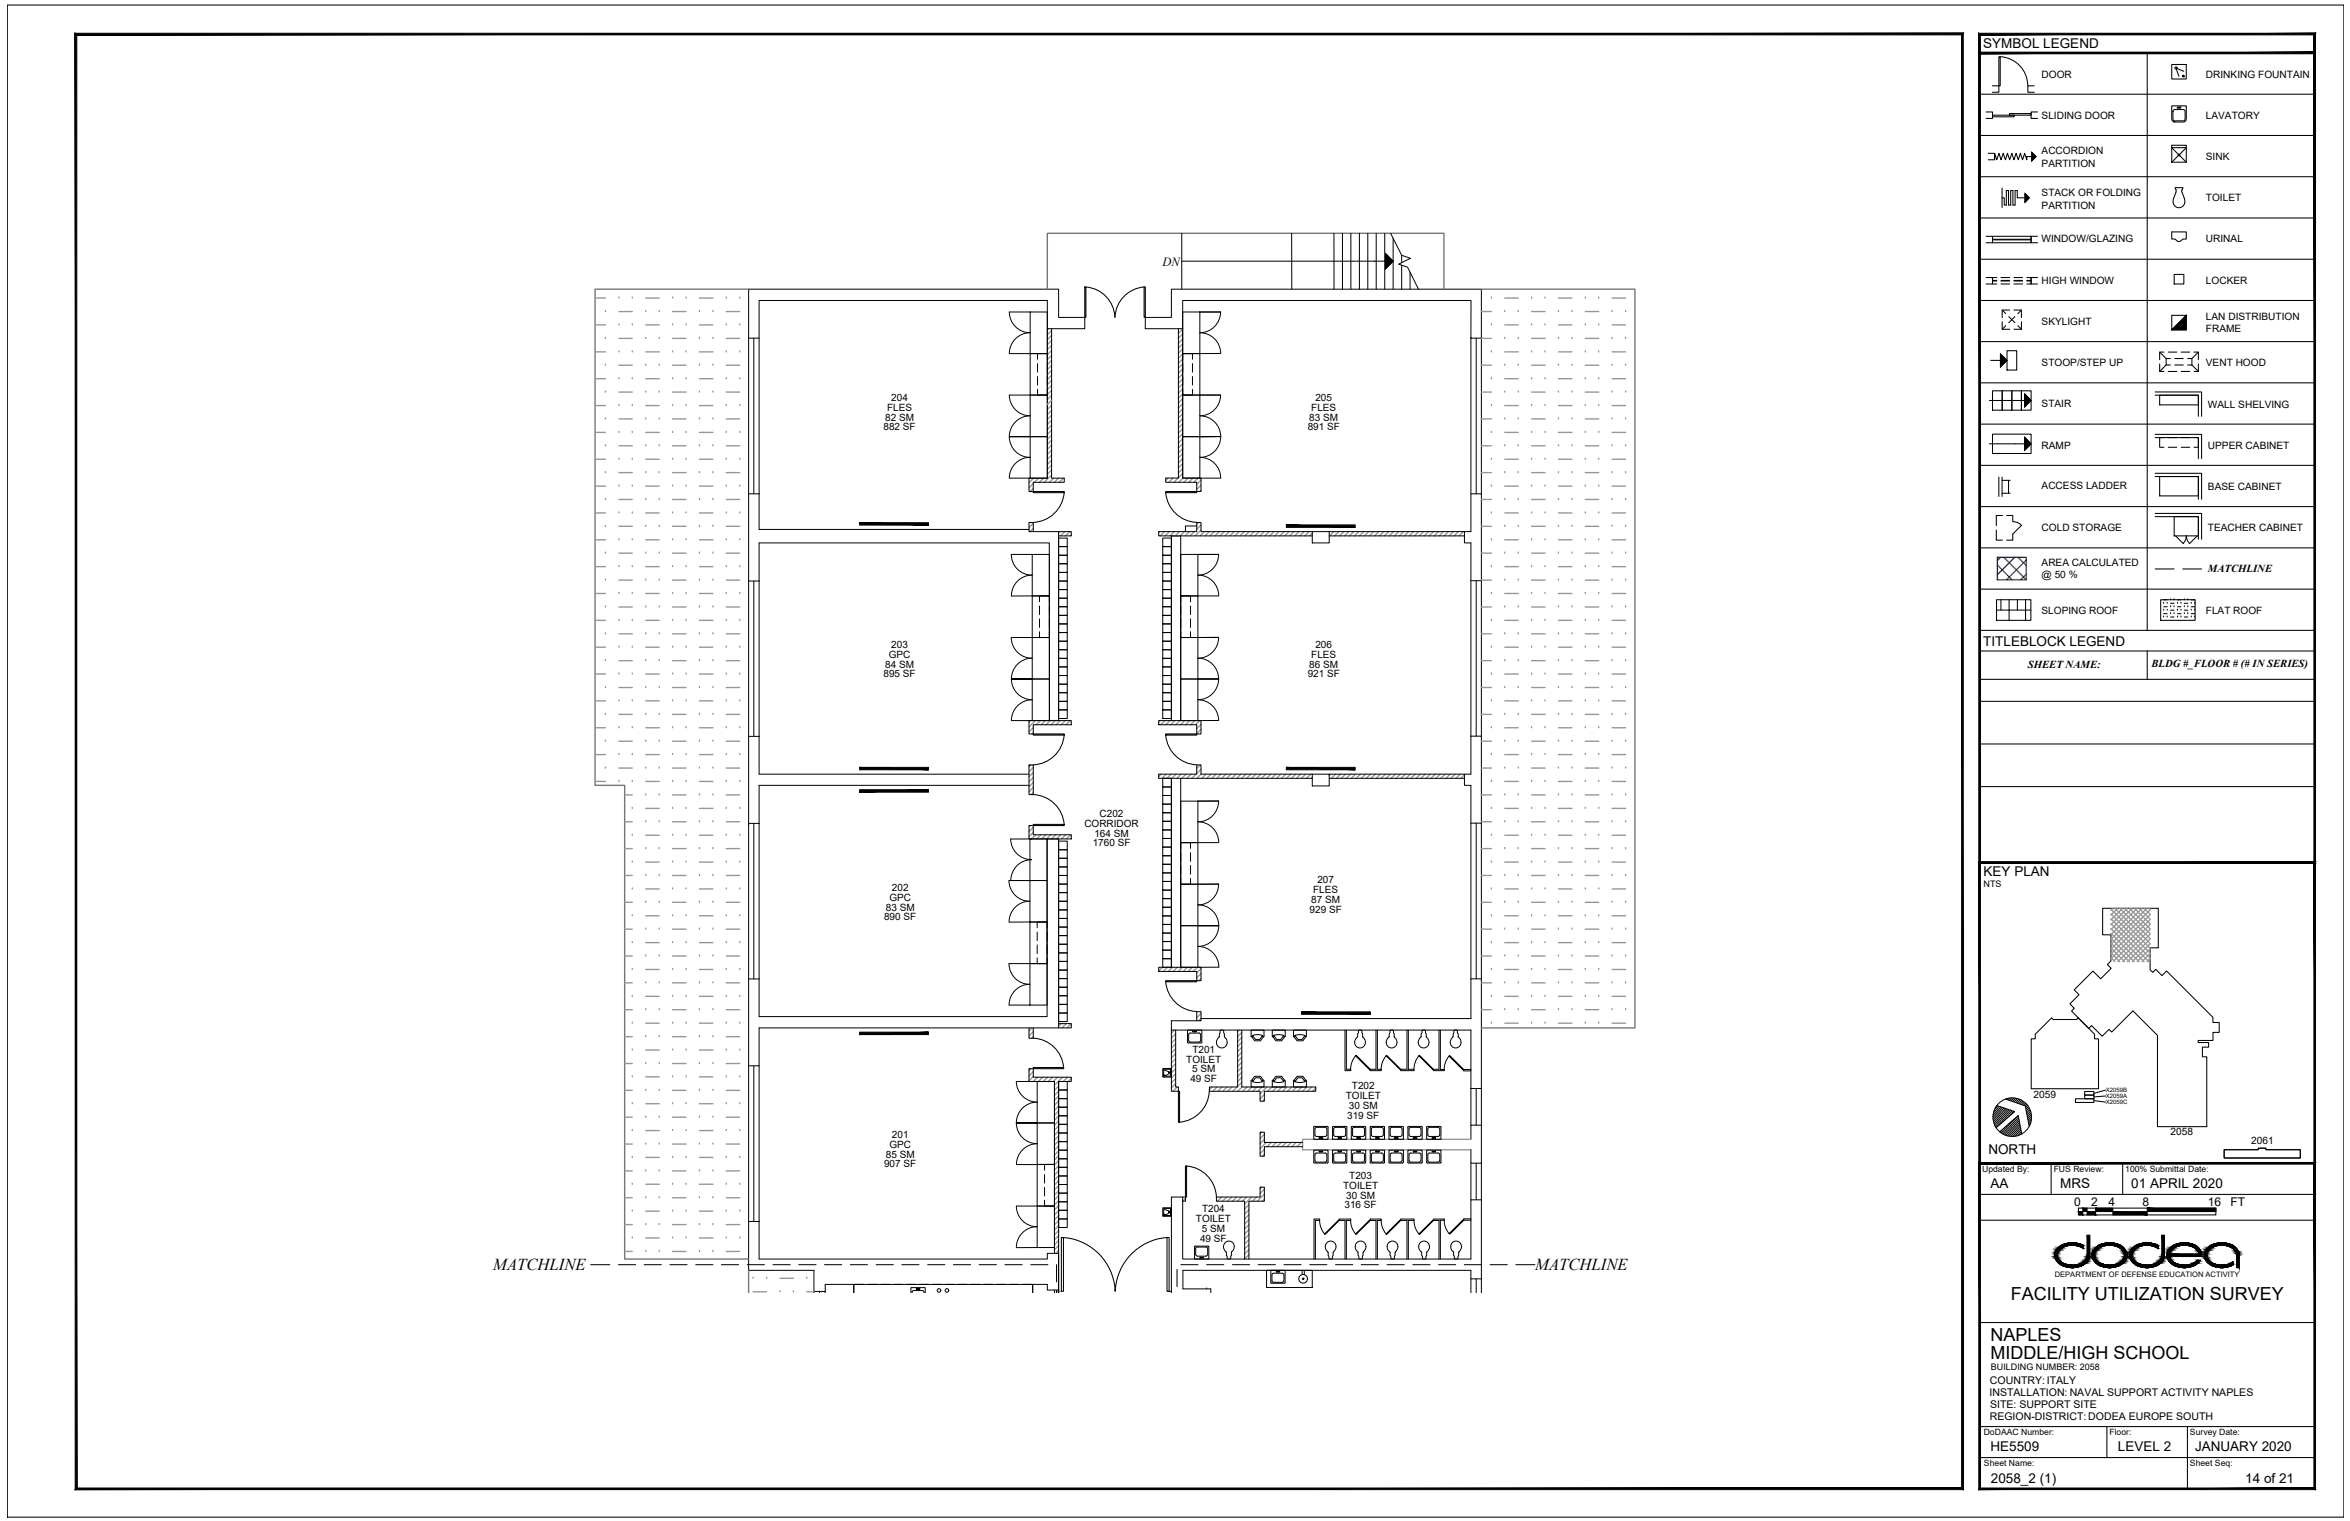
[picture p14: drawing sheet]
<svg xmlns="http://www.w3.org/2000/svg" width="432mm" height="279mm" viewBox="0 0 432 279" stroke-linecap="round" stroke-linejoin="round" font-family="sans-serif">
<defs><g id="words">
<g font-size="3.3">
<text x="369.5" y="238.9">FACILITY UTILIZATION SURVEY</text>
<text x="365.8" y="246.4">NAPLES</text>
<text x="365.8" y="249.6">MIDDLE/HIGH SCHOOL</text>
</g>
<g font-size="3.1">
<text x="90.6" y="233.4">MATCHLINE</text>
<text x="282.1" y="233.3">MATCHLINE</text>
</g>
<g font-size="2.5">
<text x="364.4" y="8.9">SYMBOL LEGEND</text>
<text x="364.4" y="118.7">TITLEBLOCK LEGEND</text>
<text x="364.5" y="161">KEY PLAN</text>
<text x="365.4" y="211.9">NORTH</text>
<text x="365.8" y="218.3">AA</text>
<text x="378.6" y="218.3">MRS</text>
<text x="391.6" y="218.3">01 APRIL 2020</text>
<text x="365.8" y="266.6">HE5509</text>
<text x="389.2" y="266.6">LEVEL 2</text>
<text x="403.3" y="266.6">JANUARY 2020</text>
<text x="365.8" y="272.3">2058_2 (1)</text>
<text x="412.6" y="272.3">14 of 21</text>
</g>
<text font-size="2.3" x="213.6" y="48.9">DN</text>
<g font-size="2.2">
<text x="381.1" y="221.5">0</text>
<text x="384.3" y="221.5">2</text>
<text x="387.4" y="221.5">4</text>
<text x="393.7" y="221.5">8</text>
<text x="405.7" y="221.5">16</text>
<text x="409.8" y="221.5">FT</text>
</g>
<g font-size="2">
<text x="405.7" y="105">MATCHLINE</text>
<text x="372.6" y="122.7">SHEET NAME:</text>
<text x="395.3" y="122.5">BLDG #_FLOOR # (# IN SERIES)</text>
</g>
<g font-size="1.9">
<text x="375.1" y="14.3">DOOR</text>
<text x="405.3" y="14.3">DRINKING FOUNTAIN</text>
<text x="375.1" y="21.8">SLIDING DOOR</text>
<text x="405.3" y="21.8">LAVATORY</text>
<text x="375.1" y="28.4">ACCORDION</text>
<text x="405.3" y="29.4">SINK</text>
<text x="375.1" y="30.6">PARTITION</text>
<text x="375.1" y="36.1">STACK OR FOLDING</text>
<text x="375.1" y="38.3">PARTITION</text>
<text x="405.3" y="37">TOILET</text>
<text x="375.1" y="44.5">WINDOW/GLAZING</text>
<text x="405.3" y="44.5">URINAL</text>
<text x="375.1" y="52.2">HIGH WINDOW</text>
<text x="405.3" y="52.1">LOCKER</text>
<text x="375.1" y="59.7">SKYLIGHT</text>
<text x="405.3" y="58.8">LAN DISTRIBUTION</text>
<text x="405.3" y="61.1">FRAME</text>
<text x="375.1" y="67.3">STOOP/STEP UP</text>
<text x="405.3" y="67.3">VENT HOOD</text>
<text x="375.1" y="74.8">STAIR</text>
<text x="405.7" y="74.9">WALL SHELVING</text>
<text x="375.1" y="82.5">RAMP</text>
<text x="405.7" y="82.5">UPPER CABINET</text>
<text x="375.1" y="89.9">ACCESS LADDER</text>
<text x="405.7" y="90">BASE CABINET</text>
<text x="375.1" y="97.6">COLD STORAGE</text>
<text x="405.7" y="97.5">TEACHER CABINET</text>
<text x="375.1" y="103.9">AREA CALCULATED</text>
<text x="375.1" y="106.1">@ 50 %</text>
<text x="375.1" y="112.7">SLOPING ROOF</text>
<text x="405.3" y="112.7">FLAT ROOF</text>
<text x="373.6" y="201.8">2059</text>
<text x="398.8" y="208.4">2058</text>
<text x="413.6" y="210.1">2061</text>
<text x="365.6" y="256.4">INSTALLATION: NAVAL SUPPORT ACTIVITY NAPLES</text>
<text x="365.6" y="254.2">COUNTRY:ITALY</text>
<text x="365.6" y="260.9">REGION-DISTRICT:DODEA EUROPE SOUTH</text>
<text x="365.7" y="258.6">SITE: SUPPORT SITE</text>
</g>
<g font-size="1.8">
<text x="162.6" y="77.3">82 SM</text>
<text x="163" y="75.5">FLES</text>
<text x="163.8" y="73.7">204</text>
<text x="240.6" y="77.3">83 SM</text>
<text x="240.9" y="75.5">FLES</text>
<text x="241.7" y="73.7">205</text>
<text x="162.3" y="79.1">882 SF</text>
<text x="240.3" y="79.1">891 SF</text>
<text x="163.8" y="119.1">203</text>
<text x="241.7" y="119.1">206</text>
<text x="162.3" y="124.4">895 SF</text>
<text x="162.6" y="122.7">84 SM</text>
<text x="163.3" y="120.9">GPC</text>
<text x="240.3" y="124.4">921 SF</text>
<text x="240.6" y="122.7">86 SM</text>
<text x="240.9" y="120.9">FLES</text>
<text x="199.3" y="151.9">CORRIDOR</text>
<text x="200.8" y="155.5">1760 SF</text>
<text x="201.1" y="153.7">164 SM</text>
<text x="202" y="150.1">C202</text>
<text x="162.8" y="167.3">83 SM</text>
<text x="163.4" y="165.5">GPC</text>
<text x="163.9" y="163.7">202</text>
<text x="240.6" y="167.6">929 SF</text>
<text x="240.9" y="165.9">87 SM</text>
<text x="241.3" y="164.1">FLES</text>
<text x="242.1" y="162.2">207</text>
<text x="162.4" y="169.1">890 SF</text>
<text x="218" y="195.2">TOILET</text>
<text x="219" y="197">5 SM</text>
<text x="219.1" y="193.4">T201</text>
<text x="218.7" y="198.8">49 SF</text>
<text x="247.3" y="201.9">TOILET</text>
<text x="247.8" y="203.7">30 SM</text>
<text x="248.4" y="200.1">T202</text>
<text x="163.9" y="209">201</text>
<text x="247.5" y="205.5">319 SF</text>
<text x="162.4" y="214.4">907 SF</text>
<text x="162.8" y="212.7">85 SM</text>
<text x="163.4" y="210.8">GPC</text>
<text x="246.8" y="218.3">TOILET</text>
<text x="247.1" y="221.9">316 SF</text>
<text x="247.4" y="220.2">30 SM</text>
<text x="247.9" y="216.5">T203</text>
<text x="219.7" y="224.6">TOILET</text>
<text x="220.8" y="226.4">5 SM</text>
<text x="220.9" y="222.7">T204</text>
<text x="220.5" y="228.1">49 SF</text>
</g>
<g font-size="1.7">
<text x="364.5" y="162.9">NTS</text>
<text x="365.8" y="251.7">BUILDING NUMBER: 2058</text>
</g>
<g font-size="1.6">
<text x="364.2" y="215.3">Updated By:</text>
<text x="377.4" y="215.3">FUS Review:</text>
<text x="390.5" y="215.3">100% Submittal Date:</text>
<text x="364.5" y="263.6">DoDAAC Number:</text>
<text x="387.6" y="263.6">Floor:</text>
<text x="402.4" y="263.6">Survey Date:</text>
<text x="364.5" y="269.3">Sheet Name:</text>
<text x="402.4" y="269.3">Sheet Seq:</text>
</g>
<text font-size="1.4" x="377.6" y="234.6">DEPARTMENT OF DEFENSE EDUCATION ACTIVITY</text>
<g font-size="1.1">
<text x="386.9" y="200.6">X2059B</text>
<text x="386.9" y="201.8">X2059A</text>
<text x="386.9" y="202.9">X2059C</text>
</g>
</g></defs>
<!-- layer: Naples EMHS Complex Master_FP|A-WALL-PATT -->
<g fill="none" stroke="#979797" stroke-width=".25">
<path d="M192.7 60.4l-.3 .2M193.2 60.7l-.8 .8M193.2 61.6l-.8 .8M193.2 62.5l-.8 .8M193.2 63.5l-.8 .7M193.2 64.4l-.8 .8M193.2 65.3l-.8 .8M193.2 66.2l-.8 .8M193.2 67.1l-.8 .8M193.2 68l-.8 .8M193.2 69l-.8 .7M193.2 69.9l-.8 .7"/>
<path d="M193.2 70.8l-.8 .8M193.2 71.7l-.8 .8M193.2 72.6l-.8 .8M193.2 74.5l-.8 .7M193.2 75.4l-.8 .8M193.2 76.3l-.8 .8M193.2 77.2l-.8 .8M193.2 78.1l-.8 .8M193.2 79l-.8 .8M193.2 79.9l-.8 .8M193.2 73.5l-.8 .8M217.3 60.4l-.8 .8"/>
<path d="M217.3 61.4l-.8 .7M217.3 62.3l-.8 .7M217.3 63.2l-.8 .8M217.3 64.1l-.8 .8M217.3 65l-.8 .8M217.3 65.9l-.8 .8M217.3 66.8l-.8 .8M217.3 67.8l-.8 .8M217.3 68.7l-.8 .8M217.3 69.6l-.8 .8M217.3 70.5l-.8 .8M217.3 71.4l-.8 .8"/>
<path d="M217.3 72.3l-.8 .8M217.3 73.3l-.8 .7M217.3 74.2l-.8 .7M217.3 75.1l-.8 .8M217.3 76l-.8 .8M217.3 76.9l-.8 .8M217.3 77.8l-.8 .8M217.3 78.8l-.8 .7M217.3 79.7l-.8 .7M189.9 88.8l-.8 .8M189.9 89.7l-.6 .6M189.9 96.1l-.8 .8"/>
<path d="M189.9 97l-.7 .7M189.9 87.8l-.8 .9M190.8 87.8l-.7 .8M191.7 87.8l-.7 .8M193.2 85.4l-.8 .8M193.2 86.4l-.8 .7M193.2 87.3l-1.3 1.3M193.2 80.8l-.8 .8M193.2 81.8l-.8 .7M193.2 82.7l-.8 .8M193.2 83.6l-.8 .8M193.2 84.5l-.8 .8"/>
<path d="M193.6 87.8l-.8 .8M194.5 87.8l-.8 .8M194.7 97.7l-.2 .2M195.4 87.8l-.8 .8M195.7 97.7l-.8 .7M196.6 97.7l-.8 .7M196.8 98.3l-.1 .1M213 97.7l-.1 .1M214 97.7l-.8 .7M214.6 87.8l-.4 .5M214.9 97.7l-.8 .7M215.6 87.8l-.8 .8"/>
<path d="M215.8 97.7l-.8 .7M216.5 87.8l-.8 .8M216.7 97.7l-.8 .7M217.3 80.6l-.8 .8M217.3 81.5l-.8 .8M217.3 82.4l-.8 .8M217.3 83.3l-.8 .8M217.3 84.2l-.8 .8M217.3 85.2l-.8 .7M217.3 86.1l-.8 .8M217.3 87l-.8 .8M217.4 87.8l-.8 .8"/>
<path d="M217.6 97.7l-.8 .7M218.3 87.8l-.8 .8M218.5 97.7l-.7 .7M219.2 87.8l-.8 .8M219.4 97.7l-.7 .7M220.1 87.8l-.7 .8M220.2 96l-.3 .3M220.7 96.4l-.8 .8M220.7 97.4l-1.1 1M220.7 88.2l-.8 .8M220.7 89.1l-.8 .8M220.7 90l-.3 .3"/>
<path d="M221.3 97.7l-.8 .7M222.2 97.7l-.8 .7M223.1 97.7l-.8 .7M224 97.7l-.7 .7M225 97.7l-.8 .7M225.9 97.7l-.8 .7M226.8 97.7l-.8 .7M227.7 97.7l-.8 .7M228.6 97.7l-.8 .7M229.5 97.7l-.8 .7M230.4 97.7l-.7 .7M231.3 97.7l-.7 .7"/>
<path d="M232.3 97.7l-.8 .7M233.2 97.7l-.8 .7M234.1 97.7l-.8 .7M235 97.7l-.8 .7M235.9 97.7l-.7 .7M236.8 97.7l-.7 .7M237.8 97.7l-.8 .7M238.7 97.7l-.8 .7M239.6 97.7l-.8 .7M240.5 97.7l-.8 .7M241.1 98l-.5 .4M245.1 97.7l-.8 .7"/>
<path d="M246 97.7l-.8 .7M246.9 97.7l-.8 .7M247.8 97.7l-.7 .7M248.7 97.7l-.7 .7M249.7 97.7l-.8 .7M250.6 97.7l-.8 .7M251.5 97.7l-.8 .7M252.4 97.7l-.8 .7M253.3 97.7l-.7 .7M254.2 97.7l-.7 .7M255.2 97.7l-.8 .7M256.1 97.7l-.8 .7"/>
<path d="M257 97.7l-.8 .7M257.9 97.7l-.8 .7M258.8 97.7l-.8 .7M259.7 97.7l-.8 .7M260.6 97.7l-.7 .7M261.5 97.7l-.7 .7M262.5 97.7l-.8 .7M263.4 97.7l-.8 .7M264.3 97.7l-.8 .7M265.2 97.7l-.8 .7M266.1 97.7l-.7 .7M267.1 97.7l-.8 .7"/>
<path d="M268 97.7l-.8 .7M268.9 97.7l-.8 .7M269.1 98.4h-.1M189.3 132.4l-.2 .2M189.9 133.7l-.8 .7M189.9 134.6l-.3 .2M190.2 132.4l-1.1 1.1M191.2 132.4l-.8 .7M192.1 132.4l-.8 .7M193 132.4l-.8 .7M193.9 132.4l-.8 .7M194.8 132.4l-.8 .7"/>
<path d="M195.7 132.4l-.7 .7M196.7 132.4l-.8 .7M196.8 133.1h.1M213.1 132.4l-.2 .2M214.1 132.4l-.8 .7M215 132.4l-.8 .7M215.9 132.4l-.8 .7M216.8 132.4l-.8 .7M217.7 132.4l-.8 .7M218.6 132.4l-.8 .7M219.5 132.4l-.7 .7M220.5 132.4l-.8 .7"/>
<path d="M220.7 133.1l-.8 .8M220.7 134l-.8 .8M189.3 151.7l-.2 .1M189.4 140.5l-.3 .4M189.9 141l-.8 .8M189.9 141.9l-.8 .8M189.9 142.8l-.8 .8M189.9 143.7l-.8 .8M189.9 144.6l-.8 .8M189.9 145.6l-.4 .4M189.9 152l-.8 .8M189.9 152.9l-.8 .8"/>
<path d="M190.3 153.3l-.7 .8M191.2 153.3l-.7 .8M192.2 153.3l-.8 .8M193.1 153.3l-.8 .8M194 153.3l-.8 .8M194.9 153.3l-.8 .8M195.8 153.3l-.8 .8M196.7 153.3l-.7 .8M213.4 142.2l-.5 .5M214.3 142.2l-.8 .8M215.2 142.2l-.8 .8M216.1 142.2l-.8 .8"/>
<path d="M217 142.2l-.7 .8M217.9 142.2l-.7 .8M218.9 142.2l-.8 .8M219.8 142.2l-.8 .8M220.5 140.5l-.6 .7M220.7 141.3l-.8 .8M220.7 142.2l-.8 .8M221.6 142.2l-.8 .8M222.5 142.2l-.8 .8M223.4 142.2l-.7 .8M224.3 142.2l-.7 .8M225.3 142.2l-.8 .8"/>
<path d="M226.2 142.2l-.8 .8M227.1 142.2l-.8 .8M228 142.2l-.8 .8M228.9 142.2l-.8 .8M229.8 142.2l-.7 .8M230.8 142.2l-.8 .8M231.7 142.2l-.8 .8M232.6 142.2l-.8 .8M233.5 142.2l-.8 .8M234.4 142.2l-.7 .8M235.3 142.2l-.7 .8M236.3 142.2l-.8 .8"/>
<path d="M237.2 142.2l-.8 .8M238.1 142.2l-.8 .8M239 142.2l-.8 .8M239.9 142.2l-.8 .8M240.8 142.2l-.8 .8M241.1 142.8l-.1 .2M244.5 142.2l-.3 .3M245.4 142.2l-.8 .8M246.3 142.2l-.8 .8M247.2 142.2l-.7 .8M248.2 142.2l-.8 .8M249.1 142.2l-.8 .8"/>
<path d="M250 142.2l-.8 .8M250.9 142.2l-.8 .8M251.8 142.2l-.8 .8M252.7 142.2l-.8 .8M253.6 142.2l-.7 .8M254.6 142.2l-.8 .8M255.5 142.2l-.8 .8M256.4 142.2l-.8 .8M257.3 142.2l-.8 .8M258.2 142.2l-.8 .8M259.1 142.2l-.7 .8M260 142.2l-.7 .8"/>
<path d="M261 142.2l-.8 .8M261.9 142.2l-.8 .8M262.8 142.2l-.8 .8M263.7 142.2l-.8 .8M264.6 142.2l-.7 .8M265.5 142.2l-.7 .8M266.5 142.2l-.8 .8M267.4 142.2l-.8 .8M268.3 142.2l-.8 .8M269.1 142.3l-.7 .7M213.6 177.7l-.7 .7M214.5 177.7l-.8 .7"/>
<path d="M215.4 177.7l-.8 .7M216.3 177.7l-.7 .7M217.2 177.7l-.7 .7M218.2 177.7l-.8 .7M219.1 177.7l-.8 .7M220 177.7l-.8 .7M220.7 177.9l-.8 .8M220.7 178.9l-.8 .7M220.7 179.8l-.4 .3M189.5 196.3l-.4 .4M189.6 188.8l-.5 .6M189.9 196.8l-.8 .8"/>
<path d="M189.9 197.8l-.8 .7M189.9 189.5l-.8 .8M189.9 190.4l-.3 .3M190.7 197.9l-.8 .8M191.6 197.9l-.8 .8M192.5 197.9l-.8 .8M193.4 197.9l-.8 .8M194.3 197.9l-.8 .8M194.5 199.5l-.7 .8M195 188l-.5 .5M195.2 197.9l-1.4 1.5M195.9 188l-.8 .8"/>
<path d="M196.1 197.9l-.7 .8M196.8 188l-.7 .8M196.8 198.1l-.5 .6M215.8 189.2l-.6 .6M216 189.9l-.8 .8M216 190.8l-.8 .8M216 191.7l-.8 .8M216 192.7l-.8 .7M216 193.6l-.8 .7M216 194.5l-.8 .8M216 195.4l-.8 .8M216 196.3l-.8 .8"/>
<path d="M216 197.2l-.8 .8M216 198.2l-.8 .7M216 199.1l-.8 .7M216.3 199.7l-.8 .8M220.7 186.2l-.8 .7M220.7 187.1l-.5 .4M222.7 199.7l-.5 .5M223.6 199.7l-.7 .8M224.6 199.7l-.8 .8M225.5 199.7l-.8 .8M226.4 199.7l-.8 .8M227.3 199.7l-.8 .8"/>
<path d="M227.7 189.2l-.3 .3M228.2 189.6l-.8 .8M228.2 190.6l-.8 .7M228.2 191.5l-.8 .7M228.2 192.4l-.8 .8M228.2 193.3l-.8 .8M228.2 194.2l-.8 .8M228.2 195.1l-.8 .8M228.2 196.1l-.8 .7M228.2 197l-.8 .8M228.2 197.9l-.8 .8M228.2 198.8l-.8 .8"/>
<path d="M228.2 199.7l-.8 .8M229.1 199.7l-.8 .8M230 199.7l-.8 .8M230.9 199.7l-.7 .8M231.9 199.7l-.8 .8M232.8 199.7l-1.3 1.2M233.7 199.7l-.8 .8M234.6 199.7l-.8 .8M235.5 199.7l-.7 .8M236.4 199.7l-.7 .8M237.4 199.7l-.8 .8M238.3 199.7l-.8 .8"/>
<path d="M239.2 199.7l-.8 .8M240.1 199.7l-.8 .8M241 199.7l-.8 .8M241.8 199.9l-.6 .6M194.5 210.5l-.7 .8M194.5 214.2l-.7 .7M194.5 217.8l-.7 .8M194.5 200.4l-.7 .8M194.5 201.3l-.7 .8M194.5 202.2l-.7 .8M194.5 203.2l-.7 .7M194.5 204.1l-.7 .8"/>
<path d="M194.5 205l-.7 .8M194.5 205.9l-.7 .8M194.5 206.8l-.7 .8M194.5 207.7l-.7 .8M194.5 208.7l-.7 .7M194.5 209.6l-.7 .7M194.5 211.4l-.7 .8M194.5 212.3l-.7 .8M194.5 213.2l-.7 .8M194.5 215.1l-.7 .8M194.5 216l-.7 .8M194.5 216.9l-.7 .8"/>
<path d="M194.5 218.7l-.7 .8M194.5 219.6l-.7 .8M216.5 200.4l-.1 .1M223.6 219.9h-.1M224.5 219.9l-.8 .8M225.4 219.9l-.8 .8M226.3 219.9l-.8 .8M227.2 219.9l-.7 .8M228.1 219.9l-.7 .8M229.1 219.9l-.8 .8M230 219.9l-1.3 1.3M230.9 219.9l-.8 .8"/>
<path d="M231.8 218.1l-.3 .2M231.8 208l-.3 .3M232.3 208.4l-.8 .8M232.3 209.3l-.8 .8M232.3 211.1l-.8 .8M232.3 212l-.3 .4M232.3 218.5l-.8 .7M232.3 219.4l-1.3 1.3M232.3 201.1l-.8 .7M232.3 202l-.3 .3M232.7 209.9l-1.2 1.1M233.6 209.9l-.8 .7"/>
<path d="M234.5 209.9l-.8 .7M235.4 209.9l-.8 .7M236.3 209.9l-.7 .7M237.3 209.9l-.8 .7M238.2 209.9l-.8 .7M239.1 209.9l-.8 .7M239.3 210.5l-.1 .1M194.5 237l-.5 .5M194.5 227.9l-.7 .8M194.5 229.7l-.5 .5M194.5 220.5l-.7 .8M194.5 221.5l-.7 .7"/>
<path d="M194.5 222.4l-.7 .8M194.5 223.3l-.7 .8M194.5 224.2l-.7 .8M194.5 225.1l-.7 .8M194.5 226.1l-.7 .7M194.5 227l-.7 .7M194.5 228.8l-.7 .8M217.8 220.1l-.5 .6M229.5 221.3l-.8 .8M229.5 222.2l-.8 .8M229.5 223.1l-.8 .8M229.5 224.1l-.8 .7"/>
<path d="M229.5 225l-.8 .7M229.5 225.9l-.8 .8M229.5 226.8l-.8 .8M229.5 227.7l-.8 .8M229.5 228.6l-.8 .8M229.5 229.5l-.8 .8M229.5 230.5l-.8 .7M232.3 220.3l-.4 .4"/>
</g>
<!-- layer: Naples EMHS Complex Master_FP|A-WALL-FULL-EXTR -->
<path d="M137.6 53.1h56.9v5.2h4.8v2.1h-6.9v-5.2h-52.9v6.9h-1.9zM215.2 53.1h57v9h-1.9v-6.9h-53v5.2h-6.9l.1-2.1h4.7zM139.5 97.3v-6.6h-1.9v16h1.9v-7M270.3 97.7v-7h1.9v16h-1.9v-7M139.5 142.2v-6.9h-1.9v16.2M139.5 144.3v6.9h-1.9M270.3 142.2v-7h1.9v16h-1.9v-6.9M139.5 186.7v-6.9h-1.9v16h1.9v-7M270.3 187.1v-7.3h1.9v20.2h-1.9v-10.8M270.3 209.3v-2.6h1.9v7h-1.9v-2.5M139.5 231.3v-6.9h-1.9v9h12v3.8h2v-1.3M270.3 231.3v-10.9h1.9v14.5h-1.9v-1.5" fill="none" stroke="#000" stroke-width=".18"/>
<!-- layer: Naples EMHS Complex Master_FP|A-WALL-FULL-INTR -->
<g fill="none" stroke="#000" stroke-width=".18">
<path d="M139.5 97.3h49.6v.4h5.4v34.7M139.5 99.7h53.3v32.7M215.2 98.4v34M217 98.4v34M270.3 97.7h-1.2v2h1.2M139.5 142.2h49.6M139.5 144.3h49.6M215.2 143v34.7M217 143v34.7M270.3 142.2h-1.2v2.1h1.2M139.5 186.7h52.9v-32.6h2.1v34.7h-55M270.3 187.1h-49.6v.4h-5.5v1.7h55.1"/>
<path d="M139.5 231.3h52.9v-1.1h2.1v6.8h-2.1v-1.1h-40.8M214.8 237.2h.4M221.7 236.8h.1M270.3 231.3h-53v-11.4h-2.1v17.6M270.3 233.4h-52.9v3.4h5.1v.7"/>
</g>
<!-- layer: Naples EMHS Complex Master_FP|B-COMP -->
<path d="M215.2 98.4h1.8h-1.8M192.8 132.4h1.7M270.3 209.3h-31v1.9h31M194.5 237.2h.5" fill="none" stroke="#979797" stroke-width=".25"/>
<!-- layer: Naples EMHS Complex Master_FP|A-WALL-PRPT -->
<g fill="none" stroke="#000" stroke-width=".18">
<path d="M192.4 60.4v27.4h-3.3v2.5h.8v-1.7h5.7v-.8h-2.4v-27.4M216.5 60.4v27.4h-2.3v.8h5.7v1.7h.8v-2.5h-3.4v-27.4M189.1 97.3v-1.3h.8v1.7M189.1 96h.1M194.5 97.7h2.3v.7h-2.3M241.1 97.7h-20.4v-1.7h-.8v1.7h-7v.7h28.2M244.2 98.4h24.9M244.2 97.7h24.9M189.1 132.4h7.7v.7h-6.9v1.7h-.8zM212.9 132.4h7.8v2.4h-.8v-1.7h-7zM189.1 140.5h.8v5.5h-.8zM189.1 151.7h.8v1.6h6.9v.8h-7.7z"/>
<path d="M241.1 142.2h-20.4v-1.7h-.8v1.7h-7v.8h28.2M244.2 143h24.9M244.2 142.2h24.9M212.9 177.7h7.8v2.4h-.8v-1.7h-7zM189.1 188.8v1.9h.8v-1.9M194.5 188h2.3v.8h-2.3M215.2 189.2v11.3h1.3v-.8h-.5v-10.5M220.7 187.1v-1.3h-.8v1.7M227.4 189.2v10.5h-5.2v.8h9.3v1.8h.8v-1.8h9.5v-.8h-13.6v-10.5M217.3 219.9h.5v.8h-.5M239.3 209.9h-7v-1.9h-.8v4.4h.8v-1.8h7M193.8 230.2v-31.5h-4.7v-2.4h.8v1.6h6.9v.8h-2.3v38.8"/>
<path d="M193.8 237v.5M228.7 231.3v-10.6h-5.2v-.8h8v-1.8h.8v2.6h-2.8v10.6"/>
</g>
<!-- layer: Naples EMHS Complex Master_FP|A-COLS-ENCL -->
<path d="M219.9 96.6h-2.1v1.1M241.1 97.7h3.1v2h-3.1zM241.1 142.2h3.1v2.2h-3.1z" fill="none" stroke="#000" stroke-width=".18"/>
<!-- layer: Naples EMHS Complex Master_FP|A-ROOF-OTLN -->
<path d="M137.6 53.1h-28.3v91.2h5.5v87h22.8M192.4 53.1v-10.2h72.9v10.2M272.2 53.1h28.2v135.7h-28.2M137.6 233.4v4.1" fill="none" stroke="#757575" stroke-width=".25"/>
<!-- layer: Naples EMHS Complex Master_FP|A-FLOR-STRS -->
<path d="M245.1 42.9v10.2M246.7 42.9v10.2M248.2 42.9v10.2M249.8 42.9v10.2M251.3 42.9v10.2M252.9 42.9v10.2M254.4 42.9v10.2M256 43.8v9.3M257.5 46.9v1.4M257.5 48.7v4.4M259.1 50v3.1" fill="none" stroke="#000" stroke-width=".18"/>
<!-- layer: Naples EMHS Complex Master_FP|A-FLOR-IDEN -->
<path d="M217.1 42.9v10.2M237.3 42.9l.1 10.2" fill="none" stroke="#000" stroke-width=".18"/>
<!-- layer: Naples EMHS Complex Master_FP|A-GLAZ-PRHT -->
<g fill="none" stroke="#000" stroke-width=".18">
<path d="M137.6 62.1v28.6M138.5 62.1v28.6M139.5 62.1v28.6M270.3 62.1v28.6M271.2 62.1v28.6M272.2 62.1v28.6M137.6 106.7v28.6M138.5 106.7v28.6M139.5 106.7v28.6M270.3 106.7v28.6M271.2 106.7v28.5M272.2 106.7v28.5"/>
<path d="M137.6 151.2v28.6M138.5 151.2v28.6M139.5 151.2v28.6M270.3 151.2v28.6M271.2 151.2v28.6M272.2 151.2v28.6M137.6 195.8v28.6M138.5 195.8v28.6M139.5 195.8v28.6M270.3 200v6.7M271.2 200v6.7M272.2 200v6.7"/>
<path d="M270.3 213.7v6.7M271.2 213.7v6.7M272.2 213.7v6.7M149.6 237.2v.3M150.6 237.2v.3M151.6 237.2v.3M270.3 234.9v2.6M271.2 234.9v2.6M272.2 234.9v2.6"/>
</g>
<!-- layer: Naples EMHS Complex Master_FP|A-FLOR-TPTN -->
<g fill="none" stroke="#000" stroke-width=".18">
<path d="M247.1 189.2v7.5h1.1v-.3h-.8v-7.2M249.1 193.9a3.8 3.8 0 0 0-.9 2.5M249.1 193.9h.1l2.6 2.5-.1 .1zM252.8 189.2v7.2h-1v.3h2v-.3h-.7v-7.2M254.7 193.9a3.8 3.8 0 0 0-.9 2.5M254.7 193.9h.1l2.6 2.5-.1 .1zM258.5 189.2v7.2h-1.1v.3h2.4v-.3h-1v-7.2M260.7 193.9a3.8 3.8 0 0 0-.9 2.5M260.7 193.9h.1l2.6 2.5-.1 .1zM264.4 189.2v7.2h-1v.3h2v-.2h-.7v-7.3M266.3 194a3.8 3.8 0 0 0-.9 2.5M266.3 194l.1-.1 2.6 2.6-.1 .1z"/>
<path d="M270.3 196.5h-1.3v.2h1.3M241.4 231.3v-7.4h1.1v.3h-.8v7.1M242.5 224.2a3.8 3.8 0 0 0 .9 2.5M243.4 226.7l2.6-2.6 .1 .1-2.6 2.6zM247.1 231.3v-7.1h-1v-.3h2.1v.3h-.8v7.1M248.2 224.2a3.8 3.8 0 0 0 .9 2.5M249.1 226.7l2.6-2.6 .1 .1-2.6 2.6zM252.8 231.3v-7.1h-1v-.3h2v.3h-.7v7.1M253.8 224.2a3.8 3.8 0 0 0 .9 2.5M254.7 226.7l2.6-2.6 .1 .1-2.6 2.6zM258.5 231.3v-7.1h-1.1v-.3h2.4v.3h-1v7.1M259.8 224.2a3.8 3.8 0 0 0 .9 2.5"/>
<path d="M260.7 226.7l2.6-2.6 .1 .1-2.6 2.6zM264.4 231.3v-7.1h-1v-.3h2v.2h-.7v7.2M265.4 224.1a3.8 3.8 0 0 0 .9 2.5M266.3 226.6l2.6-2.6 .1 .1-2.6 2.6zM270.3 223.9h-1.3v.2h1.3"/>
</g>
<!-- layer: Naples EMHS Complex Master_FP|G-ANNO-MATC -->
<g fill="none" stroke="#000" stroke-width=".19">
<path d="M108.5 232.3h3.5M113.6 232.3h3.2M118.4 232.3h3.1M123.1 232.3h3.2M127.8 232.3h3.2M132.6 232.3h3.1M137.3 232.3h3.2M142 232.3h3.2M146.8 232.3h3.1M151.5 232.3h3.2M156.2 232.3h3.2M161 232.3h3.1"/>
<path d="M165.7 232.3h3.2M170.4 232.3h3.2M175.2 232.3h3.1M179.9 232.3h3.2M184.7 232.3h3.1M189.4 232.3h3.1M194.1 232.3v3.2M194.1 237v.5M216.3 233.2v3.1M217 232.3h3.1M221.7 232.3h3.2M226.5 232.3h3.1"/>
<path d="M231.2 232.3h3.2M235.9 232.3h3.2M240.7 232.3h3.1M245.4 232.3h3.2M250.1 232.3h3.2M254.9 232.3h3.1M259.6 232.3h3.2M264.3 232.3h3.2M269.1 232.3h3.1M273.8 232.3h3.2M278.5 232.3h3.5"/>
</g>
<!-- layer: Naples EMHS Complex Master_FP|A-FLOR-FIXT -->
<g fill="none" stroke="#000" stroke-width=".18">
<path d="M213.6 196.3h1.6v1.6h-1.6zM213.8 196.4h1.3v1.3h-1.3zM213.9 197.5h.2v.1h-.2zM214 196.6l.8 .3M214.8 197.2l-.7 .4M218.3 191.6l-.1-.1v-2.3h2.6v2.3l-.1 .1M218.3 191.6h2.4M218.7 189.8l-.3 .2v1.1l.3 .3M218.7 191.4h1.6M218.7 189.8h1.6M219.2 189.4h.6v.2h-.6zM220.3 189.8l.3 .2"/>
<path d="M220.6 191.1l-.3 .3M220.6 190v1.1M224 190.4a1.16 1.16 0 0 0-.4 1.2 1.16 1.16 0 0 0 .9 .9 1.17 1.17 0 0 0 .9-.9 1.17 1.17 0 0 0-.4-1.2l-.2-1.1-.1-.1h-.4l-.2 .7v.5M229.9 190.3l.1 .2 .1-.2M229.9 190.3v-1.1h2.4v1.1M230 198.4l.5-.7h1.1l.5 .7M230 190.5l.5 .7h1.1l.5-.7M230.2 190.2l.5 .7h.8l.5-.7M230.7 198h.8l.5 .7a2.2 2.2 0 0 1-1.9 0zM232 198.6l.1-.2 .2 .2v1.1h-2.4v-1.2h.2l.1 .2M232 190.2a2.2 2.2 0 0 0-1.9 0l.1 .1M232 190.3l.1 .2 .2-.2"/>
<path d="M232 190.3h.1M232 198.6v.1M233.8 190.3l.1 .2 .1-.2M233.8 190.3v-1.1h2.3v1.1M233.9 198.4l.5-.7h1.1l.5 .7M233.9 190.5l.5 .7h1.1l.5-.7M234 198.7a2.2 2.2 0 0 0 1.9 0M234.1 198.7l-.1-.2h-.2v1.2h2.3v-1.2h-.2v.2M234.1 198.7l.5-.7h.8l.5 .7M234.1 190.3l-.1-.1a2.2 2.2 0 0 1 1.9 0v.1M234.1 190.2l.5 .7h.8l.5-.7M235.9 190.3l.1 .2 .1-.2"/>
<path d="M237.7 190.3l.1 .2 .1-.2M237.7 190.3v-1.1h2.3v1.1M237.8 198.4l.5-.7h1.1l.5 .7M237.8 190.5l.5 .7h1.1l.5-.7M237.9 198.7a2.2 2.2 0 0 0 1.9 0M237.9 198.7v-.2h-.2v1.2h2.3v-1.2h-.2v.2M237.9 198.7l.6-.7h.8l.5 .7M237.9 190.2l.6 .7h.8l.5-.7M238 190.2l-.1 .1M238 190.2a1.61 1.61 0 0 1 1.8 .1M239.8 190.3l.1 .2 .1-.2M249.4 190.4a1.16 1.16 0 0 0-.4 1.2 1.16 1.16 0 0 0 .9 .9 .98 .98 0 0 0 1-1"/>
<path d="M249.5 190.4l.1-1.1 .1-.1h.4l.3 .7v.6a1.11 1.11 0 0 1 .5 1M255.2 190.4a1.16 1.16 0 0 0-.4 1.2 1.16 1.16 0 0 0 .9 .9 1.17 1.17 0 0 0 .9-.9 1.17 1.17 0 0 0-.4-1.2l-.2-1.1-.1-.1h-.4l-.2 .7v.5M261.4 189.2l.5 .1 .2 1.1a1.17 1.17 0 0 1 .4 1.2 1.17 1.17 0 0 1-.9 .9 1.15 1.15 0 0 1-1-.9 1.15 1.15 0 0 1 .5-1.2v-.5zM267 190.4a1.17 1.17 0 0 0-.5 1.2 1.17 1.17 0 0 0 1 .9 1.16 1.16 0 0 0 .9-.9 1.16 1.16 0 0 0-.5-1.2M267 190.4v-.5l.3-.7h.4l.1 .1 .1 1.1M241.4 211.3h2.6v2.3h-2.6zM241.4 207h2.6v2.3h-2.6zM241.6 208.5l.3 .3M241.6 207.4v1.1M241.9 207.1l-.3 .3M241.9 211.8l-.3 .3v1.1l.3 .3M241.9 207.1h1.6"/>
<path d="M241.9 208.8h1.6M241.9 213.5h1.6M241.9 211.8h1.6M242.4 209h.6v.1h-.6zM242.4 211.5h.6v.1h-.6zM243.5 207.1l.3 .3M243.5 211.8l.3 .3M243.8 208.5l-.3 .3M243.8 213.2l-.3 .3M243.8 207.4v1.1M243.8 212.1v1.1M245.1 207.4v1.1"/>
<path d="M245.1 208.5l.3 .3M245.4 207.1l-.3 .3M245.4 211.8l-.3 .3v1.1l.3 .3M245.4 207.1h1.5l.3 .3M245.4 211.8h1.5l.3 .3M245.8 209h.7v.1h-.7zM245.8 211.5h.7v.1h-.7zM247.2 208.5l-.3 .3h-1.5M247.2 213.2l-.3 .3h-1.5M247.3 207.4v1.1M247.3 212.1v1.1M247.3 213.6l.2-.1v-2.2h-2.7l.1 2.3h2.4"/>
<path d="M247.3 206.9l-2.4 .1-.1 2.3h2.7v-2.3l-.2-.1M248.4 206.9l-.1 .1v2.3h2.6v-2.3M248.4 206.9h2.4M248.4 213.6h2.4M248.5 207.4l.3-.3h1.6l.3 .3M248.5 208.5l.3 .3h1.6l.3-.3M248.5 207.4v1.1M248.6 211.9l.2-.1h1.8l.1 .3v1.2l-.3 .2-1.7-.1-.2-.2zM249.3 209h.7v.1h-.7zM249.3 211.5h.7v.1h-.7zM250.7 207.4v1.1M250.8 206.9l.1 .1"/>
<path d="M250.9 213.5l-.1 .1M250.9 213.5v-2.2h-2.6v2.2l.1 .1M251.7 213.5l.2 .1M251.8 213.5v-2.2h2.6v2.3h-2.5M251.9 206.9l-.2 .1M251.9 206.9l2.5 .1v2.3h-2.6v-2.3M252 207.4v1.1M252 207.4l.3-.3h1.6l.3 .3M252 208.5l.3 .3h1.6l.3-.3M252 211.9l.3-.1h1.7l.2 .3-.1 1.2-.2 .2-1.8-.1-.1-.2zM252.8 209h.6v.1h-.6zM252.8 211.5h.6v.1h-.6z"/>
<path d="M254.2 207.4v1.1M255.4 207.4v1.1M255.4 208.5l.3 .3M255.7 207.1l-.3 .3M255.7 211.8l-.3 .3v1.1l.3 .3M255.7 207.1h1.6M255.7 208.8h1.6M255.7 213.5h1.6M255.7 211.8h1.6M256.2 209h.7v.1h-.7zM256.2 211.5h.7v.1h-.7zM257.3 207.1l.3 .3"/>
<path d="M257.3 211.8l.3 .3M257.6 208.5l-.3 .3M257.6 213.2l-.3 .3M257.6 207.4v1.1M257.6 212.1v1.1M257.8 207l-.1-.1-2.5 .1v2.3h2.7v-2.3M257.8 213.5l-.1 .1h-2.5v-2.3h2.7v2.2M258.7 207l.1-.1 2.5 .1v2.3h-2.6v-2.3M258.7 213.5l.1 .1h2.5v-2.3h-2.6v2.2M258.9 207.4v1.1M258.9 207.4l.3-.3h1.6l.3 .3M258.9 208.5l.3 .3h1.6l.3-.3"/>
<path d="M258.9 211.9l.3-.1h1.7l.2 .3-.1 1.2-.2 .2-1.7-.1-.2-.2zM259.7 209h.6v.1h-.6zM259.7 211.5h.6v.1h-.6zM261.1 207.4v1.1M262.1 207l.2-.1 2.4 .1 .1 2.3h-2.7v-2.3M262.1 213.5l.2 .1h2.4l.1-2.3h-2.7v2.2M262.4 207.4v1.1M262.4 207.4l.3-.3h1.5l.3 .3M262.4 208.5l.3 .3h1.5l.3-.3M262.4 211.9l.3-.1h1.7l.2 .3-.1 1.2-.3 .2-1.7-.1-.1-.2zM263.1 209h.7v.1h-.7zM263.1 211.5h.7v.1h-.7z"/>
<path d="M264.6 207.4v1.1M167.4 237.5v-1h2.6v1M167.6 237.5a.33 .33 0 0 1 .3-.4h1.6l.2 .1 .1 .3M168.4 236.7h.6v.2h-.6zM213.6 221.9h1.6v1.5h-1.6zM213.8 222h1.3v1.3h-1.3zM213.9 223h.2v.2h-.2zM214 222.2l.8 .3M214.8 222.8l-.7 .4M220 229.1l-.3 .2v1.2l.3 .2M220 229.1h1.6M220.5 230.9h.6v.2h-.6z"/>
<path d="M221.6 229.1l.3 .2M221.9 230.4l-.3 .3-1.6 .1M221.9 229.4v1.1M222 228.9h-2.5v2.4h2.6v-2.3l-.1-.1M225.3 230.1a1.12 1.12 0 0 1-.4-1.4 1.12 1.12 0 0 1 1.3-.6 1.23 1.23 0 0 1 .1 2v.5l-.3 .7h-.4l-.1-.1-.1-1.1M233.6 235.7l-.1-.1v-2.2h2.6v2.2l-.1 .1M233.6 235.7h2.4M234.5 233.5h.6v.2h-.6zM235.9 234.2l-.3-.3h-1.7l-.2 .3v1.1l.3 .3h1.6l.3-.3M235.9 234.2v1.1M239.3 233.4v.8M239.7 233.4v.8"/>
<path d="M244 230.1a1.17 1.17 0 0 1-.4-1.2 1.17 1.17 0 0 1 .9-.9 1.16 1.16 0 0 1 .9 .9 1.16 1.16 0 0 1-.4 1.2v.5l-.3 .7h-.4l-.1-.1-.2-1.1M249.3 228.3a1.06 1.06 0 0 1 1.6 .2 1.06 1.06 0 0 1-.4 1.5v.6l-.3 .7h-.4l-.1-.1-.2-1.1a1.32 1.32 0 0 1-.2-1.8zM256.4 229.9a1.05 1.05 0 0 0 .3-1.5 1.05 1.05 0 0 0-1.6 0 1.05 1.05 0 0 0 .2 1.5l.1 .7 .3 .7h.4l.1-.1 .2-1.2M261.2 230.1a1.16 1.16 0 0 1-.5-1.2 1.16 1.16 0 0 1 1-.9 1.16 1.16 0 0 1 .9 .9 1.16 1.16 0 0 1-.5 1.2v.5l-.2 .7h-.4l-.1-.1-.2-1.1M266.9 228.3a1.06 1.06 0 0 1 1.5 .2 1.06 1.06 0 0 1-.4 1.5v.6l-.2 .7-.6-.1-.1-1.1a1.29 1.29 0 0 1-.2-1.8z"/>
<circle cx="214.8" cy="197" r=".12"/>
<circle cx="172.5" cy="237" r=".33"/>
<circle cx="174" cy="237" r=".33"/>
<circle cx="214.8" cy="222.6" r=".12"/>
<circle cx="239.4" cy="234.9" r=".79"/>
<circle cx="239.4" cy="234.9" r=".14"/>
</g>
<!-- layer: Naples EMHS Complex Master_FP|A-ROOF-PATT -->
<g fill="none" stroke="#979797" stroke-width=".25">
<path d="M109.3 54.8h1.9M109.3 59.7h1.9M111.2 57.2h.1M113.7 54.8h.1M113.7 59.7h.1M113.7 57.2h2.5M116.2 54.8h.1M116.2 59.7h.1M118.7 57.2h.1M118.7 54.8h2.4M118.7 59.7h2.4M121.1 57.2h.1"/>
<path d="M123.6 54.8h.1M123.6 59.7h.1M123.6 57.2h2.5M126.1 54.8h.1M126.1 59.7h.1M128.5 57.2h.1M128.5 54.8h2.5M128.5 59.7h2.5M131 57.2h.1M133.4 54.8h.1M133.4 59.7h.1M133.4 57.2h2.5"/>
<path d="M135.9 54.8h.1M135.9 59.7h.1M272.2 57.2h1.8M274 54.8h.1M274 59.7h.1M276.5 57.2h.1M276.5 54.8h2.5M276.5 59.7h2.5M279 57.2h.1M281.4 54.8h.1M281.4 59.7h.1M281.4 57.2h2.5"/>
<path d="M283.9 54.8h.1M283.9 59.7h.1M286.4 57.2h.1M286.4 54.8h2.4M286.4 59.7h2.4M288.8 57.2h.1M291.3 54.8h.1M291.3 59.7h.1M291.3 57.2h2.5M293.8 54.8h.1M293.8 59.7h.1M296.2 57.2h.1"/>
<path d="M296.2 54.8h2.5M296.2 59.7h2.5M298.7 57.2h.1M109.3 64.6h1.9M109.3 69.6h1.9M109.3 74.5h1.9M109.3 79.4h1.9M111.2 62.2h.1M111.2 67.1h.1M111.2 72h.1M111.2 77h.1M113.7 64.6h.1"/>
<path d="M113.7 69.6h.1M113.7 74.5h.1M113.7 79.4h.1M113.7 62.2h2.5M113.7 67.1h2.5M113.7 72h2.5M113.7 77h2.5M116.2 64.6h.1M116.2 69.6h.1M116.2 74.5h.1M116.2 79.4h.1M118.7 62.2h.1"/>
<path d="M118.7 67.1h.1M118.7 72h.1M118.7 77h.1M118.7 64.6h2.4M118.7 69.6h2.4M118.7 74.5h2.4M118.7 79.4h2.4M121.1 62.2h.1M121.1 67.1h.1M121.1 72h.1M121.1 77h.1M123.6 64.6h.1"/>
<path d="M123.6 69.6h.1M123.6 74.5h.1M123.6 79.4h.1M123.6 62.2h2.5M123.6 67.1h2.5M123.6 72h2.5M123.6 77h2.5M126.1 64.6h.1M126.1 69.6h.1M126.1 74.5h.1M126.1 79.4h.1M128.5 62.2h.1"/>
<path d="M128.5 67.1h.1M128.5 72h.1M128.5 77h.1M128.5 64.6h2.5M128.5 69.6h2.5M128.5 74.5h2.5M128.5 79.4h2.5M131 62.2h.1M131 67.1h.1M131 72h.1M131 77h.1M133.4 64.6h.1"/>
<path d="M133.4 69.6h.1M133.4 74.5h.1M133.4 79.4h.1M133.4 62.2h2.5M133.4 67.1h2.5M133.4 72h2.5M133.4 77h2.5M135.9 64.6h.1M135.9 69.6h.1M135.9 74.5h.1M135.9 79.4h.1M272.2 62.2h1.8"/>
<path d="M272.2 67.1h1.8M272.2 72h1.8M272.2 77h1.8M274 64.6h.1M274 69.6h.1M274 74.5h.1M274 79.4h.1M276.5 62.2h.1M276.5 67.1h.1M276.5 72h.1M276.5 77h.1M276.5 64.6h2.5"/>
<path d="M276.5 69.6h2.5M276.5 74.5h2.5M276.5 79.4h2.5M279 62.2h.1M279 67.1h.1M279 72h.1M279 77h.1M281.4 64.6h.1M281.4 69.6h.1M281.4 74.5h.1M281.4 79.4h.1M281.4 62.2h2.5"/>
<path d="M281.4 67.1h2.5M281.4 72h2.5M281.4 77h2.5M283.9 64.6h.1M283.9 69.6h.1M283.9 74.5h.1M283.9 79.4h.1M286.4 62.2h.1M286.4 67.1h.1M286.4 72h.1M286.4 77h.1M286.4 64.6h2.4"/>
<path d="M286.4 69.6h2.4M286.4 74.5h2.4M286.4 79.4h2.4M288.8 62.2h.1M288.8 67.1h.1M288.8 72h.1M288.8 77h.1M291.3 64.6h.1M291.3 69.6h.1M291.3 74.5h.1M291.3 79.4h.1M291.3 62.2h2.5"/>
<path d="M291.3 67.1h2.5M291.3 72h2.5M291.3 77h2.5M293.8 64.6h.1M293.8 69.6h.1M293.8 74.5h.1M293.8 79.4h.1M296.2 62.2h.1M296.2 67.1h.1M296.2 72h.1M296.2 77h.1M296.2 64.6h2.5"/>
<path d="M296.2 69.6h2.5M296.2 74.5h2.5M296.2 79.4h2.5M298.7 62.2h.1M298.7 67.1h.1M298.7 72h.1M298.7 77h.1M109.3 84.4h1.9M109.3 89.3h1.9M109.3 94.2h1.9M109.3 99.2h1.9M111.2 81.9h.1"/>
<path d="M111.2 86.8h.1M111.2 91.8h.1M111.2 96.7h.1M113.7 84.4h.1M113.7 89.3h.1M113.7 94.2h.1M113.7 99.2h.1M113.7 81.9h2.5M113.7 86.8h2.5M113.7 91.8h2.5M113.7 96.7h2.5M116.2 84.4h.1"/>
<path d="M116.2 89.3h.1M116.2 94.2h.1M116.2 99.2h.1M118.7 81.9h.1M118.7 86.8h.1M118.7 91.8h.1M118.7 96.7h.1M118.7 84.4h2.4M118.7 89.3h2.4M118.7 94.2h2.4M118.7 99.2h2.4M121.1 81.9h.1"/>
<path d="M121.1 86.8h.1M121.1 91.8h.1M121.1 96.7h.1M123.6 84.4h.1M123.6 89.3h.1M123.6 94.2h.1M123.6 99.2h.1M123.6 81.9h2.5M123.6 86.8h2.5M123.6 91.8h2.5M123.6 96.7h2.5M126.1 84.4h.1"/>
<path d="M126.1 89.3h.1M126.1 94.2h.1M126.1 99.2h.1M128.5 81.9h.1M128.5 86.8h.1M128.5 91.8h.1M128.5 96.7h.1M128.5 84.4h2.5M128.5 89.3h2.5M128.5 94.2h2.5M128.5 99.2h2.5M131 81.9h.1"/>
<path d="M131 86.8h.1M131 91.8h.1M131 96.7h.1M133.4 84.4h.1M133.4 89.3h.1M133.4 94.2h.1M133.4 99.2h.1M133.4 81.9h2.5M133.4 86.8h2.5M133.4 91.8h2.5M133.4 96.7h2.5M135.9 84.4h.1"/>
<path d="M135.9 89.3h.1M135.9 94.2h.1M135.9 99.2h.1M272.2 81.9h1.8M272.2 86.8h1.8M272.2 91.8h1.8M272.2 96.7h1.8M274 84.4h.1M274 89.3h.1M274 94.2h.1M274 99.2h.1M276.5 81.9h.1"/>
<path d="M276.5 86.8h.1M276.5 91.8h.1M276.5 96.7h.1M276.5 84.4h2.5M276.5 89.3h2.5M276.5 94.2h2.5M276.5 99.2h2.5M279 81.9h.1M279 86.8h.1M279 91.8h.1M279 96.7h.1M281.4 84.4h.1"/>
<path d="M281.4 89.3h.1M281.4 94.2h.1M281.4 99.2h.1M281.4 81.9h2.5M281.4 86.8h2.5M281.4 91.8h2.5M281.4 96.7h2.5M283.9 84.4h.1M283.9 89.3h.1M283.9 94.2h.1M283.9 99.2h.1M286.4 81.9h.1"/>
<path d="M286.4 86.8h.1M286.4 91.8h.1M286.4 96.7h.1M286.4 84.4h2.4M286.4 89.3h2.4M286.4 94.2h2.4M286.4 99.2h2.4M288.8 81.9h.1M288.8 86.8h.1M288.8 91.8h.1M288.8 96.7h.1M291.3 84.4h.1"/>
<path d="M291.3 89.3h.1M291.3 94.2h.1M291.3 99.2h.1M291.3 81.9h2.5M291.3 86.8h2.5M291.3 91.8h2.5M291.3 96.7h2.5M293.8 84.4h.1M293.8 89.3h.1M293.8 94.2h.1M293.8 99.2h.1M296.2 81.9h.1"/>
<path d="M296.2 86.8h.1M296.2 91.8h.1M296.2 96.7h.1M296.2 84.4h2.5M296.2 89.3h2.5M296.2 94.2h2.5M296.2 99.2h2.5M298.7 81.9h.1M298.7 86.8h.1M298.7 91.8h.1M298.7 96.7h.1M109.3 104.1h1.9"/>
<path d="M109.3 109h1.9M109.3 114h1.9M109.3 118.9h1.9M111.2 101.6h.1M111.2 106.6h.1M111.2 111.5h.1M111.2 116.4h.1M113.7 104.1h.1M113.7 109h.1M113.7 114h.1M113.7 118.9h.1M113.7 101.6h2.5"/>
<path d="M113.7 106.6h2.5M113.7 111.5h2.5M113.7 116.4h2.5M116.2 104.1h.1M116.2 109h.1M116.2 114h.1M116.2 118.9h.1M118.7 101.6h.1M118.7 106.6h.1M118.7 111.5h.1M118.7 116.4h.1M118.7 104.1h2.4"/>
<path d="M118.7 109h2.4M118.7 114h2.4M118.7 118.9h2.4M121.1 101.6h.1M121.1 106.6h.1M121.1 111.5h.1M121.1 116.4h.1M123.6 104.1h.1M123.6 109h.1M123.6 114h.1M123.6 118.9h.1M123.6 101.6h2.5"/>
<path d="M123.6 106.6h2.5M123.6 111.5h2.5M123.6 116.4h2.5M126.1 104.1h.1M126.1 109h.1M126.1 114h.1M126.1 118.9h.1M128.5 101.6h.1M128.5 106.6h.1M128.5 111.5h.1M128.5 116.4h.1M128.5 104.1h2.5"/>
<path d="M128.5 109h2.5M128.5 114h2.5M128.5 118.9h2.5M131 101.6h.1M131 106.6h.1M131 111.5h.1M131 116.4h.1M133.4 104.1h.1M133.4 109h.1M133.4 114h.1M133.4 118.9h.1M133.4 101.6h2.5"/>
<path d="M133.4 106.6h2.5M133.4 111.5h2.5M133.4 116.4h2.5M135.9 104.1h.1M135.9 109h.1M135.9 114h.1M135.9 118.9h.1M272.2 101.6h1.8M272.2 106.6h1.8M272.2 111.5h1.8M272.2 116.4h1.8M274 104.1h.1"/>
<path d="M274 109h.1M274 114h.1M274 118.9h.1M276.5 101.6h.1M276.5 106.6h.1M276.5 111.5h.1M276.5 116.4h.1M276.5 104.1h2.5M276.5 109h2.5M276.5 114h2.5M276.5 118.9h2.5M279 101.6h.1"/>
<path d="M279 106.6h.1M279 111.5h.1M279 116.4h.1M281.4 104.1h.1M281.4 109h.1M281.4 114h.1M281.4 118.9h.1M281.4 101.6h2.5M281.4 106.6h2.5M281.4 111.5h2.5M281.4 116.4h2.5M283.9 104.1h.1"/>
<path d="M283.9 109h.1M283.9 114h.1M283.9 118.9h.1M286.4 101.6h.1M286.4 106.6h.1M286.4 111.5h.1M286.4 116.4h.1M286.4 104.1h2.4M286.4 109h2.4M286.4 114h2.4M286.4 118.9h2.4M288.8 101.6h.1"/>
<path d="M288.8 106.6h.1M288.8 111.5h.1M288.8 116.4h.1M291.3 104.1h.1M291.3 109h.1M291.3 114h.1M291.3 118.9h.1M291.3 101.6h2.5M291.3 106.6h2.5M291.3 111.5h2.5M291.3 116.4h2.5M293.8 104.1h.1"/>
<path d="M293.8 109h.1M293.8 114h.1M293.8 118.9h.1M296.2 101.6h.1M296.2 106.6h.1M296.2 111.5h.1M296.2 116.4h.1M296.2 104.1h2.5M296.2 109h2.5M296.2 114h2.5M296.2 118.9h2.5M298.7 101.6h.1"/>
<path d="M298.7 106.6h.1M298.7 111.5h.1M298.7 116.4h.1M109.3 123.8h1.9M109.3 128.7h1.9M109.3 133.7h1.9M109.3 138.6h1.9M111.2 121.4h.1M111.2 126.3h.1M111.2 131.2h.1M111.2 136.2h.1M113.7 123.8h.1"/>
<path d="M113.7 128.7h.1M113.7 133.7h.1M113.7 138.6h.1M113.7 121.4h2.5M113.7 126.3h2.5M113.7 131.2h2.5M113.7 136.2h2.5M116.2 123.8h.1M116.2 128.7h.1M116.2 133.7h.1M116.2 138.6h.1M118.7 121.4h.1"/>
<path d="M118.7 126.3h.1M118.7 131.2h.1M118.7 136.2h.1M118.7 123.8h2.4M118.7 128.7h2.4M118.7 133.7h2.4M118.7 138.6h2.4M121.1 121.4h.1M121.1 126.3h.1M121.1 131.2h.1M121.1 136.2h.1M123.6 123.8h.1"/>
<path d="M123.6 128.7h.1M123.6 133.7h.1M123.6 138.6h.1M123.6 121.4h2.5M123.6 126.3h2.5M123.6 131.2h2.5M123.6 136.2h2.5M126.1 123.8h.1M126.1 128.7h.1M126.1 133.7h.1M126.1 138.6h.1M128.5 121.4h.1"/>
<path d="M128.5 126.3h.1M128.5 131.2h.1M128.5 136.2h.1M128.5 123.8h2.5M128.5 128.7h2.5M128.5 133.7h2.5M128.5 138.6h2.5M131 121.4h.1M131 126.3h.1M131 131.2h.1M131 136.2h.1M133.4 123.8h.1"/>
<path d="M133.4 128.7h.1M133.4 133.7h.1M133.4 138.6h.1M133.4 121.4h2.5M133.4 126.3h2.5M133.4 131.2h2.5M133.4 136.2h2.5M135.9 123.8h.1M135.9 128.7h.1M135.9 133.7h.1M135.9 138.6h.1M272.2 121.4h1.8"/>
<path d="M272.2 126.3h1.8M272.2 131.2h1.8M272.2 136.2h1.8M274 123.8h.1M274 128.7h.1M274 133.7h.1M274 138.6h.1M276.5 121.4h.1M276.5 126.3h.1M276.5 131.2h.1M276.5 136.2h.1M276.5 123.8h2.5"/>
<path d="M276.5 128.7h2.5M276.5 133.7h2.5M276.5 138.6h2.5M279 121.4h.1M279 126.3h.1M279 131.2h.1M279 136.2h.1M281.4 123.8h.1M281.4 128.7h.1M281.4 133.7h.1M281.4 138.6h.1M281.4 121.4h2.5"/>
<path d="M281.4 126.3h2.5M281.4 131.2h2.5M281.4 136.2h2.5M283.9 123.8h.1M283.9 128.7h.1M283.9 133.7h.1M283.9 138.6h.1M286.4 121.4h.1M286.4 126.3h.1M286.4 131.2h.1M286.4 136.2h.1M286.4 123.8h2.4"/>
<path d="M286.4 128.7h2.4M286.4 133.7h2.4M286.4 138.6h2.4M288.8 121.4h.1M288.8 126.3h.1M288.8 131.2h.1M288.8 136.2h.1M291.3 123.8h.1M291.3 128.7h.1M291.3 133.7h.1M291.3 138.6h.1M291.3 121.4h2.5"/>
<path d="M291.3 126.3h2.5M291.3 131.2h2.5M291.3 136.2h2.5M293.8 123.8h.1M293.8 128.7h.1M293.8 133.7h.1M293.8 138.6h.1M296.2 121.4h.1M296.2 126.3h.1M296.2 131.2h.1M296.2 136.2h.1M296.2 123.8h2.5"/>
<path d="M296.2 128.7h2.5M296.2 133.7h2.5M296.2 138.6h2.5M298.7 121.4h.1M298.7 126.3h.1M298.7 131.2h.1M298.7 136.2h.1M109.3 143.5h1.9M111.2 141.1h.1M113.7 143.5h.1M113.7 141.1h2.5M114.8 146h1.4"/>
<path d="M114.8 151h1.4M114.8 155.9h1.4M116.2 143.5h.1M116.2 148.5h.1M116.2 153.4h.1M116.2 158.4h.1M118.7 141.1h.1M118.7 146h.1M118.7 151h.1M118.7 155.9h.1M118.7 143.5h2.4M118.7 148.5h2.4"/>
<path d="M118.7 153.4h2.4M118.7 158.4h2.4M121.1 141.1h.1M121.1 146h.1M121.1 151h.1M121.1 155.9h.1M123.6 143.5h.1M123.6 148.5h.1M123.6 153.4h.1M123.6 158.4h.1M123.6 141.1h2.5M123.6 146h2.5"/>
<path d="M123.6 151h2.5M123.6 155.9h2.5M126.1 143.5h.1M126.1 148.5h.1M126.1 153.4h.1M126.1 158.4h.1M128.5 141.1h.1M128.5 146h.1M128.5 151h.1M128.5 155.9h.1M128.5 143.5h2.5M128.5 148.5h2.5"/>
<path d="M128.5 153.4h2.5M128.5 158.4h2.5M131 141.1h.1M131 146h.1M131 151h.1M131 155.9h.1M133.4 143.5h.1M133.4 148.5h.1M133.4 153.4h.1M133.4 158.4h.1M133.4 141.1h2.5M133.4 146h2.5"/>
<path d="M133.4 151h2.5M133.4 155.9h2.5M135.9 143.5h.1M135.9 148.5h.1M135.9 153.4h.1M135.9 158.4h.1M272.2 141.1h1.8M272.2 146h1.8M272.2 151h1.8M272.2 155.9h1.8M274 143.5h.1M274 148.5h.1"/>
<path d="M274 153.4h.1M274 158.4h.1M276.5 141.1h.1M276.5 146h.1M276.5 151h.1M276.5 155.9h.1M276.5 143.5h2.5M276.5 148.5h2.5M276.5 153.4h2.5M276.5 158.4h2.5M279 141.1h.1M279 146h.1"/>
<path d="M279 151h.1M279 155.9h.1M281.4 143.5h.1M281.4 148.5h.1M281.4 153.4h.1M281.4 158.4h.1M281.4 141.1h2.5M281.4 146h2.5M281.4 151h2.5M281.4 155.9h2.5M283.9 143.5h.1M283.9 148.5h.1"/>
<path d="M283.9 153.4h.1M283.9 158.4h.1M286.4 141.1h.1M286.4 146h.1M286.4 151h.1M286.4 155.9h.1M286.4 143.5h2.4M286.4 148.5h2.4M286.4 153.4h2.4M286.4 158.4h2.4M288.8 141.1h.1M288.8 146h.1"/>
<path d="M288.8 151h.1M288.8 155.9h.1M291.3 143.5h.1M291.3 148.5h.1M291.3 153.4h.1M291.3 158.4h.1M291.3 141.1h2.5M291.3 146h2.5M291.3 151h2.5M291.3 155.9h2.5M293.8 143.5h.1M293.8 148.5h.1"/>
<path d="M293.8 153.4h.1M293.8 158.4h.1M296.2 141.1h.1M296.2 146h.1M296.2 151h.1M296.2 155.9h.1M296.2 143.5h2.5M296.2 148.5h2.5M296.2 153.4h2.5M296.2 158.4h2.5M298.7 141.1h.1M298.7 146h.1"/>
<path d="M298.7 151h.1M298.7 155.9h.1M114.8 160.8h1.4M114.8 165.7h1.4M114.8 170.7h1.4M114.8 175.6h1.4M116.2 163.3h.1M116.2 168.2h.1M116.2 173.2h.1M116.2 178.1h.1M118.7 160.8h.1M118.7 165.7h.1"/>
<path d="M118.7 170.7h.1M118.7 175.6h.1M118.7 163.3h2.4M118.7 168.2h2.4M118.7 173.2h2.4M118.7 178.1h2.4M121.1 160.8h.1M121.1 165.7h.1M121.1 170.7h.1M121.1 175.6h.1M123.6 163.3h.1M123.6 168.2h.1"/>
<path d="M123.6 173.2h.1M123.6 178.1h.1M123.6 160.8h2.5M123.6 165.7h2.5M123.6 170.7h2.5M123.6 175.6h2.5M126.1 163.3h.1M126.1 168.2h.1M126.1 173.2h.1M126.1 178.1h.1M128.5 160.8h.1M128.5 165.7h.1"/>
<path d="M128.5 170.7h.1M128.5 175.6h.1M128.5 163.3h2.5M128.5 168.2h2.5M128.5 173.2h2.5M128.5 178.1h2.5M131 160.8h.1M131 165.7h.1M131 170.7h.1M131 175.6h.1M133.4 163.3h.1M133.4 168.2h.1"/>
<path d="M133.4 173.2h.1M133.4 178.1h.1M133.4 160.8h2.5M133.4 165.7h2.5M133.4 170.7h2.5M133.4 175.6h2.5M135.9 163.3h.1M135.9 168.2h.1M135.9 173.2h.1M135.9 178.1h.1M272.2 160.8h1.8M272.2 165.7h1.8"/>
<path d="M272.2 170.7h1.8M272.2 175.6h1.8M274 163.3h.1M274 168.2h.1M274 173.2h.1M274 178.1h.1M276.5 160.8h.1M276.5 165.7h.1M276.5 170.7h.1M276.5 175.6h.1M276.5 163.3h2.5M276.5 168.2h2.5"/>
<path d="M276.5 173.2h2.5M276.5 178.1h2.5M279 160.8h.1M279 165.7h.1M279 170.7h.1M279 175.6h.1M281.4 163.3h.1M281.4 168.2h.1M281.4 173.2h.1M281.4 178.1h.1M281.4 160.8h2.5M281.4 165.7h2.5"/>
<path d="M281.4 170.7h2.5M281.4 175.6h2.5M283.9 163.3h.1M283.9 168.2h.1M283.9 173.2h.1M283.9 178.1h.1M286.4 160.8h.1M286.4 165.7h.1M286.4 170.7h.1M286.4 175.6h.1M286.4 163.3h2.4M286.4 168.2h2.4"/>
<path d="M286.4 173.2h2.4M286.4 178.1h2.4M288.8 160.8h.1M288.8 165.7h.1M288.8 170.7h.1M288.8 175.6h.1M291.3 163.3h.1M291.3 168.2h.1M291.3 173.2h.1M291.3 178.1h.1M291.3 160.8h2.5M291.3 165.7h2.5"/>
<path d="M291.3 170.7h2.5M291.3 175.6h2.5M293.8 163.3h.1M293.8 168.2h.1M293.8 173.2h.1M293.8 178.1h.1M296.2 160.8h.1M296.2 165.7h.1M296.2 170.7h.1M296.2 175.6h.1M296.2 163.3h2.5M296.2 168.2h2.5"/>
<path d="M296.2 173.2h2.5M296.2 178.1h2.5M298.7 160.8h.1M298.7 165.7h.1M298.7 170.7h.1M298.7 175.6h.1M114.8 180.5h1.4M114.8 185.5h1.4M114.8 190.4h1.4M114.8 195.4h1.4M116.2 183h.1M116.2 188h.1"/>
<path d="M116.2 192.9h.1M116.2 197.8h.1M118.7 180.5h.1M118.7 185.5h.1M118.7 190.4h.1M118.7 195.4h.1M118.7 183h2.4M118.7 188h2.4M118.7 192.9h2.4M118.7 197.8h2.4M121.1 180.5h.1M121.1 185.5h.1"/>
<path d="M121.1 190.4h.1M121.1 195.4h.1M123.6 183h.1M123.6 188h.1M123.6 192.9h.1M123.6 197.8h.1M123.6 180.5h2.5M123.6 185.5h2.5M123.6 190.4h2.5M123.6 195.4h2.5M126.1 183h.1M126.1 188h.1"/>
<path d="M126.1 192.9h.1M126.1 197.8h.1M128.5 180.5h.1M128.5 185.5h.1M128.5 190.4h.1M128.5 195.4h.1M128.5 183h2.5M128.5 188h2.5M128.5 192.9h2.5M128.5 197.8h2.5M131 180.5h.1M131 185.5h.1"/>
<path d="M131 190.4h.1M131 195.4h.1M133.4 183h.1M133.4 188h.1M133.4 192.9h.1M133.4 197.8h.1M133.4 180.5h2.5M133.4 185.5h2.5M133.4 190.4h2.5M133.4 195.4h2.5M135.9 183h.1M135.9 188h.1"/>
<path d="M135.9 192.9h.1M135.9 197.8h.1M272.2 180.5h1.8M272.2 185.5h1.8M274 183h.1M274 188h.1M276.5 180.5h.1M276.5 185.5h.1M276.5 183h2.5M276.5 188h2.5M279 180.5h.1M279 185.5h.1"/>
<path d="M281.4 183h.1M281.4 188h.1M281.4 180.5h2.5M281.4 185.5h2.5M283.9 183h.1M283.9 188h.1M286.4 180.5h.1M286.4 185.5h.1M286.4 183h2.4M286.4 188h2.4M288.8 180.5h.1M288.8 185.5h.1"/>
<path d="M291.3 183h.1M291.3 188h.1M291.3 180.5h2.5M291.3 185.5h2.5M293.8 183h.1M293.8 188h.1M296.2 180.5h.1M296.2 185.5h.1M296.2 183h2.5M296.2 188h2.5M298.7 180.5h.1M298.7 185.5h.1"/>
<path d="M114.8 200.3h1.4M114.8 205.2h1.4M114.8 210.2h1.4M114.8 215.1h1.4M116.2 202.7h.1M116.2 207.7h.1M116.2 212.6h.1M116.2 217.5h.1M118.7 200.3h.1M118.7 205.2h.1M118.7 210.2h.1M118.7 215.1h.1"/>
<path d="M118.7 202.7h2.4M118.7 207.7h2.4M118.7 212.6h2.4M118.7 217.5h2.4M121.1 200.3h.1M121.1 205.2h.1M121.1 210.2h.1M121.1 215.1h.1M123.6 202.7h.1M123.6 207.7h.1M123.6 212.6h.1M123.6 217.5h.1"/>
<path d="M123.6 200.3h2.5M123.6 205.2h2.5M123.6 210.2h2.5M123.6 215.1h2.5M126.1 202.7h.1M126.1 207.7h.1M126.1 212.6h.1M126.1 217.5h.1M128.5 200.3h.1M128.5 205.2h.1M128.5 210.2h.1M128.5 215.1h.1"/>
<path d="M128.5 202.7h2.5M128.5 207.7h2.5M128.5 212.6h2.5M128.5 217.5h2.5M131 200.3h.1M131 205.2h.1M131 210.2h.1M131 215.1h.1M133.4 202.7h.1M133.4 207.7h.1M133.4 212.6h.1M133.4 217.5h.1"/>
<path d="M133.4 200.3h2.5M133.4 205.2h2.5M133.4 210.2h2.5M133.4 215.1h2.5M135.9 202.7h.1M135.9 207.7h.1M135.9 212.6h.1M135.9 217.5h.1M114.8 220h1.4M114.8 225h1.4M114.8 229.9h1.4M116.2 222.5h.1"/>
<path d="M116.2 227.4h.1M118.7 220h.1M118.7 225h.1M118.7 229.9h.1M118.7 222.5h2.4M118.7 227.4h2.4M121.1 220h.1M121.1 225h.1M121.1 229.9h.1M123.6 222.5h.1M123.6 227.4h.1M123.6 220h2.5"/>
<path d="M123.6 225h2.5M123.6 229.9h2.5M126.1 222.5h.1M126.1 227.4h.1M128.5 220h.1M128.5 225h.1M128.5 229.9h.1M128.5 222.5h2.5M128.5 227.4h2.5M131 220h.1M131 225h.1M131 229.9h.1"/>
<path d="M133.4 222.5h.1M133.4 227.4h.1M133.4 220h2.5M133.4 225h2.5M133.4 229.9h2.5M135.9 222.5h.1M135.9 227.4h.1M138.4 234.8h.1M138.4 237.3h2.5M140.9 234.8h.1M143.3 237.3h.1M143.3 234.8h2.5"/>
<path d="M145.8 237.3h.1M148.2 234.8h.1M148.2 237.3h1.4"/>
</g>
<!-- layer: Naples EMHS Complex Master_FP|A-ANNO-SYMB -->
<g fill="#000" stroke="#000" stroke-width=".18">
<path d="M254.6 46.6l1.4 1.4-1.4 1.4z"/>
<path d="M158 96h12.6v.5zM158 96v.4l12.6 .1z"/>
<path d="M236.4 96.4h12.6v.5zM236.4 96.4v.5h12.6z"/>
<path d="M158 141h12.6v.4zM158 141v.4h12.6z"/>
<path d="M158 145.5h12.6v-.4zM158 145.1h12.6l-12.6 .4z"/>
<path d="M236.4 141h12.6v.4zM236.4 141v.4h12.6z"/>
<path d="M158 190h12.6v-.4zM158 189.6h12.6l-12.6 .4z"/>
<path d="M239.2 185.9h12.6v.4zM239.2 185.9v.4h12.6z"/>
</g>
<!-- layer: Naples EMHS Complex Master_FP|A-FLOR-CSWK -->
<g fill="none" stroke="#000" stroke-width=".18">
<path d="M185.5 57.3a3.8 3.8 0 0 0 3.8 3.8 3.8 3.8 0 0 0-3.8 3.8M185.5 57.3h3.8M189.3 57.3h3.1v7.7h-3.1zM217.3 57.3h3.2v7.7h-3.2zM220.5 57.3h3.8M224.3 57.3a3.8 3.8 0 0 1-3.8 3.8 3.8 3.8 0 0 1 3.8 3.8M185.5 72.6a3.8 3.8 0 0 0 3.8 3.8 3.8 3.8 0 0 0-3.8 3.8 3.8 3.8 0 0 0 3.8 3.8 3.8 3.8 0 0 0-3.8 3.8M185.5 65h3.8M185.5 72.6h3.8M189.3 65h3.1v7.6h-3.1zM189.3 72.6h3.1v7.6h-3.1zM190.6 71.5v1.1h1.8v-1.1"/>
<path d="M190.6 66v-1h1.8v1M190.6 66.8v1.6M190.6 69.2v1.5M192.4 66.8v1.6M192.4 69.2v1.5M217.3 65h3.2v7.6h-3.2zM217.3 72.6h3.2v7.6h-3.2zM217.3 71.5v1.1h1.8v-1.1M217.3 66v-1h1.8v1M217.3 66.8v1.6M217.3 69.2v1.5M219.1 66.8v1.6"/>
<path d="M219.1 69.2v1.5M220.5 72.6h3.8a3.8 3.8 0 0 1-3.8 3.8 3.8 3.8 0 0 1 3.8 3.8M224.3 64.9l-3.8 .1M185.5 87.8h3.8M189.3 80.2h3.1v7.6h-3.1zM189.3 80.2h-3.8h3.8M217.3 80.2h3.2v7.6h-3.2zM220.5 84a3.8 3.8 0 0 1 3.8 3.8h-3.8M224.3 80.2h-3.8M224.3 80.2a3.8 3.8 0 0 1-3.8 3.8M185.8 101.8a3.8 3.8 0 0 0 3.8 3.9M185.8 117.1a3.8 3.8 0 0 0 3.8 3.8"/>
<path d="M185.8 101.8h3.9M185.8 117.1h3.9M189.7 105.6a3.8 3.8 0 0 0-3.9 3.9h3.9M189.7 101.8h3.1v7.7h-3.1zM189.7 109.5h3.1v7.6h-3.1zM189.7 117.1h3.1v7.6h-3.1zM191 116v1.1h1.8v-1.1M191 110.5v-1h1.8v1M191 111.3v1.6M191 113.7v1.6M192.8 111.3v1.6M192.8 113.7v1.6"/>
<path d="M217 101.8h3.1v7.7h-3.1zM217 109.5h3.1v7.6h-3.1zM217 117.1h3.1v7.6h-3.1zM217 116v1.1h1.8v-1.1M217 110.5v-1h1.8v1M217 111.3v1.6M217 113.7v1.6M218.8 111.3v1.6M218.8 113.7v1.6M220.1 117.1h3.8a3.8 3.8 0 0 1-3.8 3.8 3.8 3.8 0 0 1 3.8 3.8M220.1 101.8h3.8a3.8 3.8 0 0 1-3.8 3.9M220.1 109.5h3.8"/>
<path d="M220.1 105.6a3.8 3.8 0 0 1 3.8 3.8M185.8 124.7a3.8 3.8 0 0 0 3.9 3.8 3.8 3.8 0 0 0-3.9 3.9M185.8 124.7h3.9h-3.9M185.9 132.4h3.8M189.7 120.9a3.8 3.8 0 0 0-3.9 3.8M189.7 124.7h3.1v7.7h-3.1zM217 124.7h3.1v7.7h-3.1zM220.1 124.7h3.8M223.9 124.7a3.8 3.8 0 0 1-3.8 3.8 3.8 3.8 0 0 1 3.8 3.9h-3.8M189.2 154.1h3.2v7.6h-3.2zM189.6 154.1h-3.9a3.8 3.8 0 0 0 3.8 3.8 3.8 3.8 0 0 0-3.8 3.8M217 147.2h3.1v7.6h-3.1z"/>
<path d="M217 154.8h3.1v7.6h-3.1zM217 155.8v-1h1.8v1M217 156.6v1.6M217 159v1.6M218.8 156.6v1.6M218.8 159v1.6M220.1 147.2l3.8-.1a3.8 3.8 0 0 1-3.8 3.9M220.1 154.8h3.8M220.1 151a3.8 3.8 0 0 1 3.8 3.8M189.2 177h3.2v7.6h-3.2zM189.2 169.4h3.2v7.6h-3.2zM189.2 161.7h3.2v7.7h-3.2z"/>
<path d="M189.2 177h-3.8a3.8 3.8 0 0 0 3.8 3.8 3.8 3.8 0 0 0-3.8 3.8M189.2 169.4h-3.8M189.6 161.7h-4.2a3.8 3.8 0 0 0 3.8 3.8 3.8 3.8 0 0 0-3.8 3.9M190.6 170.4v-1h1.8v1M190.6 176v1h1.8v-1M190.6 171.2v1.6M190.6 173.6v1.6M192.4 171.2v1.6M192.4 173.6v1.6M217 162.4h3.1v7.6h-3.1zM217 170h3.1v7.7h-3.1zM217 161.4v1h1.8v-1"/>
<path d="M220.1 170h3.8M220.1 166.2a3.8 3.8 0 0 1 3.8 3.8 3.8 3.8 0 0 1-3.8 3.9 3.8 3.8 0 0 1 3.9 3.8h-3.9M223.9 162.4a3.8 3.8 0 0 1-3.8 3.8M223.9 162.4h-3.8M185.4 184.6h3.8M186.7 198.6a3.8 3.8 0 0 0 3.9 3.9M186.8 198.7h3.8M190.6 198.7h3.2v7.6h-3.2zM186.8 206.3h3.8h-3.8M190.6 202.5a3.8 3.8 0 0 0-3.9 3.8 3.8 3.8 0 0 0 3.9 3.8 3.8 3.8 0 0 0-3.8 3.8h3.8M190.6 213.9h3.2v7.6h-3.2zM190.6 206.3h3.2v7.6h-3.2z"/>
<path d="M191.9 215v-1.1h1.9v1.1M191.9 215.7v1.6M191.9 218.1v1.6M193.8 215.7v1.6M193.8 218.1v1.6M156.9 235.9v1.6v-1.6h1.8M159.5 235.9h1.6M161.9 235.9h1.6M164.2 235.9h1.6M166.6 235.9h1.6M169 235.9h1.6M171.3 235.9h1.6"/>
<path d="M173.7 235.9h1.6M176.1 235.9h1.6M178.4 235.9h1.6M180.8 235.9h1.6M183.2 235.9h1.6M185.6 235.9h1.5M186.7 221.5a3.8 3.8 0 0 0 3.9 3.9M186.8 221.5h3.8M187.9 235.9h1.9v1.6v-1.6M190.6 225.3a3.8 3.8 0 0 0-3.9 3.9M190.6 221.5h3.2v7.7h-3.2zM190.6 229.2h-3.8"/>
<path d="M191.9 220.5v1h1.9v-1M232.7 233.4h8.4v3.1h-8.4z"/>
</g>
<!-- layer: Naples EMHS Complex Master_FP|A-ANNO-SYMB -->
<path d="M217.1 48h37.5M254.6 46.6l1.4 1.4-1.4 1.4zM254.7 48h1.3M255.5 42.9l2 4 1.7 .5-2.2 1.1 1.6 .6 2 4" fill="none" stroke="#000" stroke-width=".18"/>
<!-- layer: Naples EMHS Complex Master_FP|A-DOOR-PRHT -->
<g fill="none" stroke="#000" stroke-width=".19">
<path d="M199.3 52.7h.2v5.6h-.2zM199.5 52.7a5.8 5.8 0 0 1 5.4 5.6 5.8 5.8 0 0 1 5.3-5.6M210.2 52.7h.3v5.6h-.3zM189.9 90.3h5.7v.2h-5.7zM195.5 90.5a5.9 5.9 0 0 1-5.7 5.5M214.2 90.5a5.9 5.9 0 0 0 5.7 5.5M214.2 90.3h5.7v.2h-5.7zM189.9 134.8h5.7v.2h-5.7zM195.5 135a5.9 5.9 0 0 1-5.7 5.5M214.2 135a5.9 5.9 0 0 0 5.7 5.5M214.2 134.8h5.7v.2h-5.7zM189.8 146a5.9 5.9 0 0 1 5.7 5.4"/>
<path d="M189.9 151.4h5.7v.3h-5.7zM189.8 190.7a5.8 5.8 0 0 1 5.6 5.4M189.9 196.1h5.5v.2h-5.5zM214.2 180.3a5.9 5.9 0 0 0 5.7 5.5M214.2 180.1h5.7v.3h-5.7zM216.5 200.5h.2v5.7h-.2zM217.8 214.2h.2v5.7h-.2zM218 214.2a5.9 5.9 0 0 1 5.5 5.7M222.2 200.4a5.9 5.9 0 0 1-5.5 5.7M195 227.3h.4v9.9h-.4zM195.4 227.3a10.3 10.3 0 0 1 9.5 9.9 10.3 10.3 0 0 1 9.5-9.9M214.4 227.3h.4v9.9h-.4z"/>
</g>
<!-- layer: Naples EMHS Complex Master_FP|A-EQPM-FIXD -->
<g fill="none" stroke="#000" stroke-width=".18">
<path d="M194.5 98.8h1.6v1.6h-1.6zM213.6 98.8h1.6v1.6h-1.6zM194.5 100.4h1.6v1.6h-1.6zM194.5 102h1.6v1.6h-1.6zM194.5 103.6h1.6v1.5h-1.6zM194.5 105.1h1.6v1.6h-1.6zM194.5 106.7h1.6v1.6h-1.6zM194.5 108.3h1.6v1.6h-1.6zM194.5 109.9h1.6v1.6h-1.6zM194.5 111.5h1.6v1.5h-1.6zM194.5 113h1.6v1.6h-1.6zM194.5 114.6h1.6v1.6h-1.6z"/>
<path d="M194.5 116.2h1.6v1.6h-1.6zM194.5 117.8h1.6v1.6h-1.6zM194.5 119.4h1.6v1.5h-1.6zM213.6 100.4h1.6v1.6h-1.6zM213.6 102h1.6v1.6h-1.6zM213.6 103.6h1.6v1.5h-1.6zM213.6 105.1h1.6v1.6h-1.6zM213.6 106.7h1.6v1.6h-1.6zM213.6 108.3h1.6v1.6h-1.6zM213.6 109.9h1.6v1.6h-1.6zM213.6 111.5h1.6v1.5h-1.6zM213.6 113h1.6v1.6h-1.6z"/>
<path d="M213.6 114.6h1.6v1.6h-1.6zM213.6 116.2h1.6v1.6h-1.6zM213.6 117.8h1.6v1.6h-1.6zM213.6 119.4h1.6v1.5h-1.6zM194.5 120.9h1.6v1.6h-1.6zM194.5 122.5h1.6v1.6h-1.6zM194.5 124.1h1.6v1.6h-1.6zM194.5 125.7h1.6v1.5h-1.6zM194.5 127.2h1.6v1.6h-1.6zM194.5 128.8h1.6v1.6h-1.6zM194.5 130.4h1.6v1.6h-1.6zM213.6 120.9h1.6v1.6h-1.6z"/>
<path d="M213.6 122.5h1.6v1.6h-1.6zM213.6 124.1h1.6v1.6h-1.6zM213.6 125.7h1.6v1.5h-1.6zM213.6 127.2h1.6v1.6h-1.6zM213.6 128.8h1.6v1.6h-1.6zM213.6 130.4h1.6v1.6h-1.6zM194.5 154.5h1.6v1.6h-1.6zM194.5 156.1h1.6v1.6h-1.6zM194.5 157.7h1.6v1.6h-1.6zM194.5 159.3h1.6v1.5h-1.6zM213.6 143h1.6v1.6h-1.6zM213.6 144.6h1.6v1.5h-1.6z"/>
<path d="M213.6 146.1h1.6v1.6h-1.6zM213.6 147.7h1.6v1.6h-1.6zM213.6 149.3h1.6v1.6h-1.6zM213.6 150.9h1.6v1.6h-1.6zM213.6 152.5h1.6v1.5h-1.6zM213.6 154h1.6v1.6h-1.6zM213.6 155.6h1.6v1.6h-1.6zM213.6 157.2h1.6v1.6h-1.6zM213.6 158.8h1.6v1.6h-1.6zM194.5 160.8h1.6v1.6h-1.6zM194.5 162.4h1.6v1.6h-1.6zM194.5 164h1.6v1.6h-1.6z"/>
<path d="M194.5 165.6h1.6v1.5h-1.6zM194.5 167.1h1.6v1.6h-1.6zM194.5 168.7h1.6v1.6h-1.6zM194.5 170.3h1.6v1.6h-1.6zM194.5 171.9h1.6v1.6h-1.6zM194.5 173.5h1.6v1.5h-1.6zM194.5 175h1.6v1.6h-1.6zM194.5 176.6h1.6v1.6h-1.6zM194.5 178.2h1.6v1.6h-1.6zM194.5 179.8h1.6v1.5h-1.6zM213.6 160.4h1.6v1.5h-1.6zM213.6 161.9h1.6v1.6h-1.6z"/>
<path d="M213.6 163.5h1.6v1.6h-1.6zM213.6 165.1h1.6v1.6h-1.6zM213.6 166.7h1.6v1.5h-1.6zM213.6 168.2h1.6v1.6h-1.6zM213.6 169.8h1.6v1.6h-1.6zM213.6 171.4h1.6v1.6h-1.6zM213.6 172.9h1.6v1.6h-1.6zM213.6 174.5h1.6v1.6h-1.6zM213.6 176.1h1.6v1.6h-1.6zM194.5 181.3h1.6v1.6h-1.6zM194.5 182.9h1.6v1.6h-1.6zM194.5 184.5h1.6v1.6h-1.6z"/>
<path d="M194.5 186.1h1.6v1.6h-1.6zM194.5 198.7h1.6v1.5h-1.6zM194.5 200.2h1.6v1.6h-1.6zM194.5 201.8h1.6v1.6h-1.6zM194.5 203.4h1.6v1.6h-1.6zM194.5 205h1.6v1.5h-1.6zM194.5 206.5h1.6v1.6h-1.6zM194.5 208.1h1.6v1.6h-1.6zM194.5 209.7h1.6v1.6h-1.6zM194.5 211.3h1.6v1.6h-1.6zM194.5 212.9h1.6v1.5h-1.6zM194.5 214.4h1.6v1.6h-1.6z"/>
<path d="M194.5 216h1.6v1.6h-1.6zM194.5 217.6h1.6v1.6h-1.6zM194.5 219.2h1.6v1.6h-1.6zM194.5 220.8h1.6v1.5h-1.6zM194.5 222.3h1.6v1.6h-1.6zM194.5 223.9h1.6v1.6h-1.6z"/>
</g>
<!-- layer: G-ANNO-SYMB -->
<path d="M381.9 221.9h25.3v1.3h-25.3z" fill="none" stroke="#000" stroke-width=".19"/>
<g fill="#000" stroke="#000" stroke-width=".18">
<path d="M381.9 222.6l.8 .6h-.8zM381.9 222.6l.8 .6v-.6z"/>
<path d="M382.7 221.9l.8 .7h-.8zM382.7 221.9l.8 .7v-.7z"/>
<path d="M383.5 222.6l1.6 .6h-1.6zM383.5 222.6l1.6 .6v-.6z"/>
<path d="M385.1 221.9l3.1 .7h-3.1zM385.1 221.9l3.1 .7v-.7z"/>
<path d="M388.2 222.6l6.3 .6h-6.3zM388.2 222.6l6.3 .6v-.6z"/>
<path d="M394.5 221.9l12.7 .7h-12.7zM394.5 221.9l12.7 .7v-.7z"/>
</g>
<!-- layer: G-SITE-OTLN -->
<path d="M386.3 166.8h10.3v7.3h-1.5v4l.5 .5 .5-.5 1.1 1.1 .9-.8 8.5 8.5v.9h1.2v1.8h-1.2v1.5h-2.7v.4h1.9v.9h-1.1v1.7h.8v12.9h-9.1v-16.8l-4.5-4.5-3.9 3.9-.5-.5-1.2 1.2-2-1.9-.5 .5-3.2-3.2 .5-.5-.8-.8 1.7-1.7-.9-.9 3.5-3.4 1.4 1.4 1.9-1.9-.7-.7 .7-.7v-4.8h-1.6zM374 190l3-3 .2 .3h4.4l.3-.3 3 3v.8h.7v9.2h-12.4v-9.2h.8zM381.4 201.8h3.3v.7h-3.3zM383 201.2h1.7v.6h-1.7zM383 200.5h1.7v.7h-1.7zM408.7 211.2h6.2v-.3h1.4v.3h6.4v1.5h-14z" fill="none" stroke="#000" stroke-width=".19"/>
<!-- layer: A-ANNO-KEYN -->
<path d="M384.7 202.2l2.2 .3M386.9 200.3l-2.2 .5M386.9 201.3l-2.2 .2" fill="none" stroke="#000" stroke-width=".19"/>
<!-- layer: A-ANNO-PATT -->
<g fill="none" stroke="#979797" stroke-width=".25">
<path d="M387.9 175.9l.5 .6M387.9 175l1.6 1.6M387.9 174.1l2.5 2.5M387.9 173.2l3.4 3.4M387.9 172.4l4.2 4.2M387.9 171.5l5.2 5.1M387.9 170.6l6 6M387.9 169.7l6.9 6.9M387.9 168.8l7.2 7.2M387.9 167.9l7.2 7.2M387.9 167l7.2 7.2M388.2 166.8l-.3 .4"/>
<path d="M388.5 176.6h.1M388.6 166.8l6.5 6.5M389.1 166.8l-1.2 1.3M389.5 166.8l5.6 5.6M390 166.8l-2.1 2.2M390.4 166.8l4.7 4.7M390.9 166.8l-3 3.1M391.3 166.8l3.8 3.8M391.8 166.8l-3.9 4M392.2 166.8l2.9 2.9M392.7 166.8l-4.8 4.9M393.1 166.8l2 2"/>
<path d="M393.6 166.8l-5.7 5.8M394 166.8l1.1 1.2M394.5 166.8l-6.6 6.7M394.9 166.8l.2 .3M395.1 167.1l-7.2 7.2M395.1 168l-7.2 7.2M395.1 168.9l-7.2 7.2M395.1 169.8l-6.7 6.7M395.1 170.7l-6 5.9M395.1 171.6l-5.1 5M395.1 172.5l-4.2 4.1M395.1 173.4l-3.3 3.2"/>
<path d="M395.1 174.3l-2.4 2.3M395.1 175.2l-1.5 1.4M395.1 176.1l-.6 .5"/>
</g>
<!-- layer: XTB-HE5509|G-ANNO-TEXT -->
<g fill="none" stroke="#000" stroke-width=".19">
<path d="M1.3 .9h429.4v277.8h-429.4zM363.7 9.7h61.6M363.7 17.3h61.6M394.5 9.7v106.1M363.7 24.9h61.6M363.7 32.5h61.6M363.7 40h61.6M363.7 47.6h61.6M363.7 55.2h61.6M363.7 62.8h61.6M363.7 70.3h61.6M363.7 77.9h61.6"/>
<path d="M363.7 85.5h61.6M363.7 93.1h61.6M363.7 100.6h61.6M363.7 108.2h61.6M363.7 115.8h61.6M363.7 128.8h61.6M363.7 136.7h61.6M363.7 144.5h61.6M363.7 219.4h61.6M363.7 213.7h61.6M376.9 213.7v5.7M390 213.7v5.7"/>
<path d="M363.7 224.1h61.6M378.8 229.3a1.44 1.44 0 0 0-.8 1.3 1.44 1.44 0 0 0 .8 1.3M378.8 231.9a3.8 3.8 0 0 0 3.9 0M379.5 228.5a4.4 4.4 0 0 1 3.3 .3v.6a3.7 3.7 0 0 0-4-.1M379.5 228.5a2.12 2.12 0 0 0-1.5 3.2l.6 .6 .9 .4M383 232.2a4.3 4.3 0 0 1-3.5 .5M383.5 230.6l-.2 .6-.6 .7M383.5 230.6v-3.7h.5v3.7M384 230.6l-.3 .9-.8 .8M384.4 230.6h.1M384.9 230.6h.1M385.4 228.9a1.9 1.9 0 0 0 0 3.4"/>
<path d="M385.4 232.2a4.2 4.2 0 0 0 3.4 .5M385.7 231.9a3.8 3.8 0 0 0 3.9 0M388.8 228.5a4.2 4.2 0 0 0-3.4 .4M388.8 228.5a2.12 2.12 0 0 1 1.6 3.2l-.6 .5-1 .5M389.5 229.3a1.44 1.44 0 0 1 .8 1.3 1.44 1.44 0 0 1-.8 1.3M389.6 229.3a3.4 3.4 0 0 0-4.6 .8 1.45 1.45 0 0 0 .7 1.8M391.5 229.7l-.2 .9 .2 .9M391.5 231.5a2.78 2.78 0 0 0 1.8 1.2M392.5 229.3a1.44 1.44 0 0 0-.8 1.3 1.44 1.44 0 0 0 .8 1.3M392.6 231.9a3.8 3.8 0 0 0 3.8 0M393.3 228.5a4.4 4.4 0 0 1 3.3 .3v.6a3.7 3.7 0 0 0-4-.1M393.3 228.5a3.1 3.1 0 0 0-1.8 1.2"/>
<path d="M397.2 230.6l-.2 .6-.6 .7M397.2 230.6v-3.7h.5v3.7M397.7 230.6a2.87 2.87 0 0 1-3.2 2.2l-1.2-.1M398.6 230.8h6M398.6 230.8l.4 .7 .4 .4M399.4 231.9l.9 .4M400.3 228.9a3.2 3.2 0 0 1 3.7 1.3l.1 .1h-5.5a2.08 2.08 0 0 1 1.7-1.4M403.3 231.9a3.8 3.8 0 0 1-3 .4M404.3 231.5h-.6l-.4 .4M404.6 230.8a2.63 2.63 0 0 0-2.9-2.5 3.2 3.2 0 0 0-3.5 2 2.6 2.6 0 0 0 2.9 2.5 3.6 3.6 0 0 0 3.2-1.3M406.3 231.9a3.8 3.8 0 0 0 3.9 0M407 228.5a3.7 3.7 0 0 1 4.3 1.5l.1 .6"/>
<path d="M407 228.5a2.12 2.12 0 0 0-1.6 3.2l.6 .6 1 .4M410.2 231.9l.1-.1v.5M410.3 232.3a4.3 4.3 0 0 1-3.3 .4M411 230.6a2.64 2.64 0 0 0-3.3-1.8 2.1 2.1 0 0 0-2.2 2l.3 .7 .5 .4M411 230.6v2.3h.5v-2.3M363.7 242.9h61.6M363.7 267.8h61.6M363.7 262.1h61.6M387.1 262.1v5.7M401.9 262.1v11.4"/>
</g>
<g fill="#000" stroke="#000" stroke-width=".18">
<path d="M380.1 232.8h1.3zM380.5 228.3h.6zM382.5 229.1h.3v.2zM387 232.8h1.2zM387.3 228.3h.6zM393.9 232.8h1.2zM394.2 228.3h.6zM396.2 229.1h.4v.2zM400.8 232.8h1.2zM401.1 228.3h.6zM407.6 232.8h1.2zM407.9 228.3h.7z"/>
<path d="M410.2 231.9l.1-.1z"/>
<path d="M363.7 9.6v.3l61.6-.3zM363.7 9.9l61.6-.3v.3z"/>
<path d="M363.9 6.4h61.3l.3-.3zM363.6 6.1h61.9l-61.6 .3zM363.6 6.1l.3 152.2v-151.9zM363.6 6.1l.3 152.2-.3 .3zM363.9 158.3l-.3 .3 61.6-.3zM363.6 158.6l61.6-.3 .3 .3zM425.2 6.4v151.9l.3 .3zM425.2 6.4l.3-.3v152.5z"/>
<path d="M363.6 158.3v55.4h.3zM363.6 158.3l.3 .3v55.1zM363.6 158.3l.3 .3 61.6-.3zM363.9 158.6l61.6-.3-.3 .3zM425.5 158.3l-.3 .3 .3 55.1zM425.2 158.6l.3 55.1h-.3z"/>
<path d="M377.6 230.4l.4 .2v-.2zM377.6 230.4l.4 .2h-.4z"/>
<path d="M377.6 230.6l.4 .2v-.2zM377.6 230.6l.4 .2h-.4z"/>
<path d="M377.6 230.8h.5zM377.6 230.8h.5z"/>
<path d="M377.6 230.3h.5zM377.6 230.3l.4 .1z"/>
<path d="M377.6 230.8l.5 .1v-.1zM377.6 230.8l.5 .1h-.5z"/>
<path d="M377.6 230.2l.5 .1v-.1zM377.6 230.2l.5 .1h-.5z"/>
<path d="M377.6 230.9l.5 .1v-.1zM377.6 230.9l.5 .1h-.5z"/>
<path d="M377.6 230.1l.5 .1v-.1zM377.6 230.1l.5 .1h-.5z"/>
<path d="M377.6 231l.5 .1zM377.6 231l.5 .1z"/>
<path d="M377.6 230.1h.5zM377.6 230.1h.5z"/>
<path d="M377.6 231.1l.6 .1-.1-.1zM377.6 231.1l.6 .1h-.5z"/>
<path d="M377.7 229.9l.4 .2 .1-.2zM377.7 229.9l.4 .2h-.5z"/>
<path d="M377.7 231.2l.5 .1zM377.7 231.2l.5 .1z"/>
<path d="M377.7 229.9h.5zM377.7 229.9h.5z"/>
<path d="M377.7 231.3l.6 .1-.1-.1zM377.7 231.3l.6 .1h-.5z"/>
<path d="M377.8 229.7l.4 .2 .1-.2zM377.8 229.7l.4 .2h-.5z"/>
<path d="M377.8 231.4l.6 .1zM377.8 231.4l.6 .1z"/>
<path d="M377.8 229.7h.6zM377.8 229.7h.5z"/>
<path d="M377.8 231.5l.7 .1-.1-.1zM377.8 231.5l.7 .1h-.6z"/>
<path d="M377.9 229.6l.5 .1 .1-.1zM377.9 229.6l.5 .1h-.6z"/>
<path d="M377.9 231.6l.7 .1zM377.9 231.6l.7 .1h-.6z"/>
<path d="M378 229.5l.5 .1 .1-.1zM378 229.5l.5 .1h-.6z"/>
<path d="M378 231.7h.6zM378 231.7h.6z"/>
<path d="M378 229.4h.6zM378 229.4l.6 .1z"/>
<path d="M378 231.7l.8 .2-.2-.2zM378 231.7l.8 .2h-.7z"/>
<path d="M378.1 229.3l.5 .1 .2-.1zM378.1 229.3l.5 .1h-.6z"/>
<path d="M378.1 231.9h.8zM378.1 231.9h.8z"/>
<path d="M378.2 229.2h.7zM378.2 229.2l.6 .1z"/>
<path d="M378.2 231.9l.9 .1-.2-.1zM378.2 231.9l.9 .1h-.8z"/>
<path d="M378.3 229.1l.6 .1 .2-.1zM378.3 229.1l.6 .1h-.7z"/>
<path d="M378.3 232l.9 .1zM378.3 232l.9 .1z"/>
<path d="M378.3 229.1h.9zM378.3 229.1h.8z"/>
<path d="M378.3 232.1l1.1 .1zM378.3 232.1l1.1 .1z"/>
<path d="M378.5 229h.9zM378.3 229.1h.9z"/>
<path d="M378.5 232.2l1.2 .1zM378.5 232.2l1.2 .1z"/>
<path d="M378.6 228.9h1.1zM378.5 229h.9z"/>
<path d="M378.6 228.9h1.1zM378.6 228.9h1.1z"/>
<path d="M378.6 232.3h1.1zM378.6 232.3h1.1z"/>
<path d="M378.6 232.3h1.4zM378.6 232.3h1.4z"/>
<path d="M378.7 228.8h1.3zM378.6 228.9h1.1z"/>
<path d="M378.7 232.3l1.7 .1zM378.7 232.3l1.7 .1z"/>
<path d="M380.1 232.8l1 .1zM380.5 232.9h.6z"/>
<path d="M378.8 228.8h1.6zM378.7 228.8h1.3z"/>
<path d="M378.8 232.4h1.6zM378.8 232.4h1.6z"/>
<path d="M378.8 228.8h1.6zM378.8 228.8h1.6z"/>
<path d="M378.8 232.4h2zM378.8 232.4h2z"/>
<path d="M378.8 228.7h2zM378.8 228.8h1.6z"/>
<path d="M380.5 228.3h.9zM380.1 228.3h1.3z"/>
<path d="M380.1 228.3l1.6 .1zM379.8 228.4h1.9z"/>
<path d="M379.8 228.4l2.2 .1zM379.6 228.5h2.4z"/>
<path d="M379.8 232.8h1.9zM379.8 232.8h1.6z"/>
<path d="M379.6 228.5h2.6zM379.3 228.5h2.9z"/>
<path d="M379.6 232.7h2.4zM379.6 232.7l2.1 .1z"/>
<path d="M379.3 228.5l3 .1zM379.3 228.6h3z"/>
<path d="M379.3 232.6h2.9zM379.3 232.6l2.7 .1z"/>
<path d="M379.3 228.6h3.2zM379 228.6h3.5z"/>
<path d="M382.5 229.1l.3 .2zM382.7 229.3l.1 .1z"/>
<path d="M379 228.6l3.6 .1zM379 228.7h3.6z"/>
<path d="M379 232.5h3.5zM379 232.5l3.2 .1z"/>
<path d="M379 228.7h3.7zM378.8 228.7h3.9z"/>
<path d="M380.8 228.7l1.9 .1zM380.8 228.7l1.9 .1z"/>
<path d="M378.8 232.4l3.7 .1 .2-.1zM378.8 232.4l3.7 .1h-3.5z"/>
<path d="M381.1 228.8h1.7zM381.1 228.8h1.7z"/>
<path d="M381.1 232.4h1.6zM380.8 232.4h1.9z"/>
<path d="M381.1 232.4h1.6zM381.1 232.4h1.6z"/>
<path d="M381.5 232.3h1.3zM381.1 232.4h1.6z"/>
<path d="M381.5 228.8h1.3zM381.5 228.8h1.3z"/>
<path d="M381.5 228.8l1.3 .1zM381.5 228.8l1.3 .1z"/>
<path d="M381.9 228.9l.9 .1v-.1zM381.9 228.9l.9 .1z"/>
<path d="M382.2 229l.6 .1v-.1zM382.2 229l.6 .1z"/>
<path d="M381.9 232.3h1.1zM381.9 232.3h1.1z"/>
<path d="M381.9 232.3h1.1zM381.5 232.3h1.3z"/>
<path d="M382.2 232.2h.9zM381.9 232.3h1.1z"/>
<path d="M382.3 232.1h.9zM382.2 232.2h.9z"/>
<path d="M382.5 232h.8zM382.3 232.1h.9z"/>
<path d="M382.7 231.9l.6 .1 .1-.1zM382.5 232l.2-.1 .6 .1z"/>
<path d="M382.7 231.9h.7zM382.7 231.9h.7z"/>
<path d="M382.9 231.7l.5 .2 .1-.2zM382.7 231.9l.2-.2 .5 .2z"/>
<path d="M382.9 231.7h.7zM382.9 231.7h.6z"/>
<path d="M383.1 231.6l.5 .1v-.1zM382.9 231.7l.2-.1 .5 .1z"/>
<path d="M383.2 231.5l.4 .1 .1-.1zM383.2 231.5l.4 .1h-.5z"/>
<path d="M383.2 231.4h.5zM383.2 231.4l.5 .1z"/>
<path d="M383.3 231.3l.4 .1 .1-.1zM383.3 231.3l.4 .1h-.5z"/>
<path d="M383.3 231.2h.6zM383.3 231.3h.5z"/>
<path d="M383.4 231.1l.5 .1v-.1zM383.4 231.1l.5 .1h-.6z"/>
<path d="M383.4 231h.5zM383.4 231l.5 .1z"/>
<path d="M383.5 230.9l.4 .1v-.1zM383.5 230.9l.4 .1h-.5z"/>
<path d="M383.5 230.8h.5zM383.5 230.8h.5z"/>
<path d="M383.5 230.8l.4 .1 .1-.1zM383.5 230.8l.4 .1h-.4z"/>
<path d="M383.5 226.9l.5 3.7v-3.7zM383.5 226.9l.5 3.7h-.5z"/>
<path d="M383.5 230.6l.5 .2v-.2zM383.5 230.6l.5 .2h-.5z"/>
<path d="M384.4 230.4l.5 .2v-.2zM384.4 230.4l.5 .2h-.5z"/>
<path d="M384.4 230.6l.5 .2v-.2zM384.4 230.6l.5 .2h-.5z"/>
<path d="M384.4 230.8h.5zM384.4 230.8h.5z"/>
<path d="M384.4 230.3h.5zM384.4 230.3l.5 .1z"/>
<path d="M384.4 230.8l.5 .1v-.1zM384.4 230.8l.5 .1h-.4z"/>
<path d="M384.5 230.2l.4 .1v-.1zM384.5 230.2l.4 .1h-.5z"/>
<path d="M384.5 230.9l.5 .1-.1-.1zM384.5 230.9l.5 .1h-.5z"/>
<path d="M384.5 230.1l.4 .1 .1-.1zM384.5 230.1l.4 .1h-.4z"/>
<path d="M384.5 231l.5 .1zM384.5 231l.5 .1z"/>
<path d="M384.5 230.1h.5zM384.5 230.1h.5z"/>
<path d="M384.5 231.1l.6 .1-.1-.1zM384.5 231.1l.6 .1h-.6z"/>
<path d="M384.5 229.9l.5 .2 .1-.2zM384.5 229.9l.5 .2h-.5z"/>
<path d="M384.5 231.2l.6 .1zM384.5 231.2l.6 .1z"/>
<path d="M384.6 229.9h.5zM384.6 229.9h.5z"/>
<path d="M384.6 231.3l.6 .1-.1-.1zM384.6 231.3l.6 .1h-.5z"/>
<path d="M384.7 229.7l.4 .2 .1-.2zM384.7 229.7l.4 .2h-.5z"/>
<path d="M384.7 231.4l.5 .1zM384.7 231.4l.5 .1z"/>
<path d="M384.7 229.7h.5zM384.7 229.7h.5z"/>
<path d="M384.7 231.5l.6 .1-.1-.1zM384.7 231.5l.6 .1h-.5z"/>
<path d="M384.8 229.6l.4 .1 .1-.1zM384.8 229.6l.4 .1h-.5z"/>
<path d="M384.8 231.6l.7 .1zM384.8 231.6l.7 .1h-.7z"/>
<path d="M384.8 229.5l.5 .1 .2-.1zM384.8 229.5l.5 .1h-.5z"/>
<path d="M384.8 231.7h.7zM384.8 231.7h.7z"/>
<path d="M384.9 229.4h.6zM384.9 229.4l.6 .1z"/>
<path d="M384.9 231.7l.8 .2-.2-.2zM384.9 231.7l.8 .2h-.7z"/>
<path d="M385 229.3l.5 .1 .2-.1zM385 229.3l.5 .1h-.6z"/>
<path d="M385 231.9h.7zM385 231.9h.7z"/>
<path d="M385 229.2h.7zM385 229.2l.7 .1z"/>
<path d="M385 231.9l.9 .1-.2-.1zM385 231.9l.9 .1h-.8z"/>
<path d="M385.1 229.1l.6 .1 .2-.1zM385.1 229.1l.6 .1h-.7z"/>
<path d="M385.1 232l1 .1zM385.1 232l1 .1z"/>
<path d="M385.2 229.1h.9zM385.2 229.1h.7z"/>
<path d="M385.2 232.1l1 .1zM385.2 232.1l1 .1z"/>
<path d="M385.3 229h.9zM385.2 229.1h.9z"/>
<path d="M385.3 232.2l1.2 .1zM385.3 232.2l1.2 .1z"/>
<path d="M385.4 228.9h1.1zM385.3 229h.9z"/>
<path d="M385.4 228.9h1.1zM385.4 228.9h1.1z"/>
<path d="M385.4 232.3h1.1zM385.4 232.3h1.1z"/>
<path d="M385.4 232.3h1.5zM385.4 232.3h1.5z"/>
<path d="M385.6 228.8h1.3zM385.4 228.9h1.1z"/>
<path d="M385.6 232.3l1.7 .1zM385.6 232.3l1.7 .1z"/>
<path d="M387 232.8l.9 .1zM387.3 232.9h.6z"/>
<path d="M385.6 228.8h1.7zM385.6 228.8h1.3z"/>
<path d="M385.6 232.4h1.7zM385.6 232.4h1.7z"/>
<path d="M385.7 228.8h1.6zM385.6 228.8h1.7z"/>
<path d="M385.7 232.4h1.9zM385.7 232.4h1.9z"/>
<path d="M385.7 228.7h1.9zM385.7 228.7l1.6 .1z"/>
<path d="M387.3 228.3h.9zM387 228.3h1.2z"/>
<path d="M387 228.3l1.5 .1zM386.7 228.4h1.8z"/>
<path d="M386.7 228.4l2.1 .1zM386.4 228.5h2.4z"/>
<path d="M386.7 232.8h1.8zM386.7 232.8h1.5z"/>
<path d="M386.4 228.5h2.7zM386.2 228.5h2.9z"/>
<path d="M386.4 232.7h2.4zM386.4 232.7l2.1 .1z"/>
<path d="M386.2 228.5l3.2 .1-.3-.1zM385.9 228.6l.3-.1 3.2 .1z"/>
<path d="M386.2 232.6h2.9zM386.2 232.6l2.6 .1z"/>
<path d="M385.9 228.6l3.7 .1-.2-.1zM385.7 228.7l.2-.1 3.7 .1z"/>
<path d="M385.9 232.5h3.5zM385.9 232.5l3.2 .1z"/>
<path d="M387.6 228.7l2 .1zM387.6 228.7l2 .1z"/>
<path d="M385.7 232.4l3.7 .1 .2-.1zM385.7 232.4l3.7 .1h-3.5z"/>
<path d="M388 228.8h1.6zM388 228.8h1.6z"/>
<path d="M388 228.8h1.7zM388 228.8h1.7z"/>
<path d="M388 232.4h1.6zM388 232.4h1.6z"/>
<path d="M388 232.4h1.6zM387.6 232.4h2z"/>
<path d="M388.4 228.8l1.4 .1zM388.4 228.8l1.4 .1z"/>
<path d="M388.4 232.3h1.3zM388 232.4h1.6z"/>
<path d="M388.7 228.9h1.1zM388.7 228.9h1.1z"/>
<path d="M388.7 228.9l1.2 .1zM388.7 228.9l1.2 .1z"/>
<path d="M388.7 232.3h1.1zM388.7 232.3h1.1z"/>
<path d="M388.7 232.3h1.1zM388.4 232.3h1.3z"/>
<path d="M389 229l1.1 .1zM389 229l1.1 .1z"/>
<path d="M389 232.2h.9zM388.7 232.3h1.1z"/>
<path d="M389.2 229.1h.9zM389.2 229.1h.9z"/>
<path d="M389.2 232.1h.9zM389 232.2h.9z"/>
<path d="M389.3 229.1l.9 .1-.1-.1zM389.3 229.1l.9 .1h-.7z"/>
<path d="M389.3 232h.8zM389.2 232.1h.9z"/>
<path d="M389.5 229.2l.8 .1zM389.5 229.2l.8 .1z"/>
<path d="M389.5 231.9l.6 .1 .1-.1zM389.3 232l.2-.1 .6 .1z"/>
<path d="M389.6 229.3l.8 .1-.1-.1zM389.6 229.3l.8 .1h-.6z"/>
<path d="M389.6 231.9h.7zM389.6 231.9h.6z"/>
<path d="M389.8 229.4l.6 .1zM389.8 229.4l.6 .1z"/>
<path d="M389.8 231.7l.5 .2 .1-.2zM389.6 231.9l.2-.2 .5 .2z"/>
<path d="M389.8 229.5l.7 .1-.1-.1zM389.8 229.5l.7 .1z"/>
<path d="M389.8 231.7h.6zM389.8 231.7h.6z"/>
<path d="M389.9 229.6l.7 .1zM389.9 229.6l.7 .1z"/>
<path d="M389.9 231.6l.5 .1 .1-.1zM389.8 231.7l.1-.1 .5 .1z"/>
<path d="M390 229.7h.6zM390 229.7h.6z"/>
<path d="M390 231.5l.5 .1 .1-.1zM390 231.5l.5 .1h-.6z"/>
<path d="M390.1 229.7l.6 .2-.1-.2zM390.1 229.7l.6 .2h-.5z"/>
<path d="M390.1 231.4h.5zM390.1 231.4l.5 .1z"/>
<path d="M390.2 229.9h.5zM390.2 229.9h.5z"/>
<path d="M390.2 231.3l.4 .1 .1-.1zM390.2 231.3l.4 .1h-.5z"/>
<path d="M390.2 229.9l.6 .2-.1-.2zM390.2 229.9l.6 .2h-.5z"/>
<path d="M390.2 231.2h.5zM390.2 231.2l.5 .1z"/>
<path d="M390.3 230.1h.5zM390.3 230.1h.5z"/>
<path d="M390.3 231.1l.4 .1 .1-.1zM390.3 231.1l.4 .1h-.5z"/>
<path d="M390.3 230.1l.5 .1v-.1zM390.3 230.1l.5 .1h-.5z"/>
<path d="M390.3 231h.5zM390.3 231l.5 .1z"/>
<path d="M390.3 230.2l.5 .1v-.1zM390.3 230.2l.5 .1h-.5z"/>
<path d="M390.3 230.9l.5 .1v-.1zM390.3 230.9l.5 .1h-.5z"/>
<path d="M390.3 230.3l.5 .1zM390.3 230.3l.5 .1z"/>
<path d="M390.4 230.4l.4 .2v-.2zM390.4 230.4l.4 .2h-.4z"/>
<path d="M390.4 230.8h.4zM390.4 230.8h.4z"/>
<path d="M390.3 230.8l.5 .1v-.1zM390.3 230.8l.5 .1h-.5z"/>
<path d="M390.4 230.6l.4 .2v-.2zM390.4 230.6l.4 .2h-.4z"/>
<path d="M391.3 230.6l.5 .2-.1-.2zM391.3 230.6l.5 .2h-.5z"/>
<path d="M391.3 230.3l.5 .1zM391.3 230.3l.5 .1z"/>
<path d="M391.3 230.4l.4 .2 .1-.2zM391.3 230.4l.4 .2h-.4z"/>
<path d="M391.3 230.8h.5zM391.3 230.8h.5z"/>
<path d="M391.3 230.8l.5 .1v-.1zM391.3 230.8l.5 .1h-.5z"/>
<path d="M391.3 230.2l.5 .1v-.1zM391.3 230.2l.5 .1h-.5z"/>
<path d="M391.3 230.9l.6 .1-.1-.1zM391.3 230.9l.6 .1h-.5z"/>
<path d="M391.4 230.1h.5zM391.4 230.1h.5z"/>
<path d="M391.4 230.1l.4 .1 .1-.1zM391.4 230.1l.4 .1h-.5z"/>
<path d="M391.4 231l.5 .1zM391.4 231l.5 .1z"/>
<path d="M391.4 231.1l.5 .1v-.1zM391.4 231.1l.5 .1h-.5z"/>
<path d="M391.4 229.9l.5 .2v-.2zM391.4 229.9l.5 .2h-.5z"/>
<path d="M391.4 231.2l.6 .1zM391.4 231.2l.6 .1z"/>
<path d="M391.4 229.9h.6zM391.4 229.9h.5z"/>
<path d="M391.4 231.3l.7 .1-.1-.1zM391.4 231.3l.7 .1h-.6z"/>
<path d="M391.5 229.7l.5 .2 .1-.2zM391.5 229.7l.5 .2h-.6z"/>
<path d="M391.5 231.4l.6 .1zM391.5 231.4l.6 .1z"/>
<path d="M391.6 229.7h.5zM391.6 229.7h.5z"/>
<path d="M391.6 231.5l.6 .1-.1-.1zM391.6 231.5l.6 .1h-.6z"/>
<path d="M391.6 229.6l.5 .1 .1-.1zM391.6 229.6l.5 .1h-.5z"/>
<path d="M391.6 231.6l.7 .1zM391.6 231.6l.7 .1h-.6z"/>
<path d="M391.7 229.5l.5 .1 .1-.1zM391.7 229.5l.5 .1h-.6z"/>
<path d="M391.7 231.7h.7zM391.7 231.7h.7z"/>
<path d="M391.7 229.4h.7zM391.7 229.4l.6 .1z"/>
<path d="M391.7 231.7l.8 .2-.1-.2zM391.7 231.7l.8 .2h-.6z"/>
<path d="M391.9 229.3l.5 .1 .1-.1zM391.9 229.3l.5 .1h-.7z"/>
<path d="M391.9 231.9h.7zM391.9 231.9h.7z"/>
<path d="M391.9 229.2h.7zM391.9 229.2l.6 .1z"/>
<path d="M391.9 231.9l.9 .1-.2-.1zM391.9 231.9l.9 .1h-.8z"/>
<path d="M392 229.1l.6 .1 .2-.1zM392 229.1l.6 .1h-.7z"/>
<path d="M392 232l1 .1zM392 232l1 .1z"/>
<path d="M392.1 229.1h.9zM392.1 229.1h.7z"/>
<path d="M392.1 232.1l1 .1zM392.1 232.1l1 .1z"/>
<path d="M392.2 229h.9zM392.1 229.1h.9z"/>
<path d="M392.2 232.2l1.2 .1zM392.2 232.2l1.2 .1z"/>
<path d="M392.3 228.9h1.1zM392.2 229h.9z"/>
<path d="M392.3 232.3h1.1zM392.3 232.3h1.1z"/>
<path d="M392.3 228.9h1.1zM392.3 228.9h1.1z"/>
<path d="M392.3 232.3h1.5zM392.3 232.3h1.5z"/>
<path d="M392.4 228.8h1.4zM392.3 228.9h1.1z"/>
<path d="M392.4 232.3l1.7 .1zM392.4 232.3l1.7 .1z"/>
<path d="M393.9 232.8l.9 .1zM394.2 232.9h.6z"/>
<path d="M392.5 228.8h1.6zM392.5 228.8h1.7z"/>
<path d="M392.5 228.8h1.6zM392.4 228.8h1.4z"/>
<path d="M392.5 232.4h1.7zM392.5 232.4h1.7z"/>
<path d="M392.5 232.4h2zM392.5 232.4h2z"/>
<path d="M392.6 228.7h1.9zM392.5 228.8h1.7z"/>
<path d="M394.2 228.3h.9zM393.9 228.3h1.2z"/>
<path d="M393.9 228.3l1.5 .1zM393.6 228.4h1.8z"/>
<path d="M393.6 228.4l2.1 .1zM393.3 228.5h2.4z"/>
<path d="M393.6 232.8h1.8zM393.6 232.8h1.5z"/>
<path d="M393.3 228.5h2.7zM393 228.5h3z"/>
<path d="M393.3 232.7h2.4zM393.3 232.7l2.1 .1z"/>
<path d="M393 228.5l3 .1zM393 228.6h3z"/>
<path d="M393 232.6h3zM393 232.6l2.7 .1z"/>
<path d="M393 228.6h3.2zM392.8 228.6h3.4z"/>
<path d="M396.2 229.1l.4 .2zM396.4 229.3l.2 .1z"/>
<path d="M392.8 228.6l3.5 .1zM392.7 228.7h3.6z"/>
<path d="M392.8 232.5h3.4zM392.8 232.5l3.2 .1z"/>
<path d="M392.7 228.7h3.7zM392.6 228.7h3.8z"/>
<path d="M394.5 228.7l2 .1zM394.5 228.7l2 .1z"/>
<path d="M392.6 232.4l3.6 .1 .2-.1zM392.6 232.4l3.6 .1h-3.4z"/>
<path d="M394.9 228.8h1.7zM394.9 228.8h1.7z"/>
<path d="M394.9 232.4h1.6zM394.8 232.4h1.7z"/>
<path d="M394.8 232.4h1.7zM394.5 232.4h1.9z"/>
<path d="M395.2 228.8h1.4zM395.2 228.8h1.4z"/>
<path d="M395.2 232.3h1.4zM394.9 232.4h1.6z"/>
<path d="M395.3 228.8l1.3 .1zM395.3 228.8l1.3 .1z"/>
<path d="M395.6 228.9l1 .1v-.1zM395.6 228.9l1 .1z"/>
<path d="M395.9 229l.7 .1v-.1zM395.9 229l.7 .1z"/>
<path d="M395.6 232.3h1.1zM395.2 232.3h1.4z"/>
<path d="M395.6 232.3h1.1zM395.6 232.3h1.1z"/>
<path d="M395.9 232.2h.9zM395.6 232.3h1.1z"/>
<path d="M396 232.1h.9zM395.9 232.2h.9z"/>
<path d="M396.2 232h.8zM396 232.1h.9z"/>
<path d="M396.4 231.9l.6 .1 .1-.1zM396.2 232l.2-.1 .6 .1z"/>
<path d="M396.4 231.9h.7zM396.4 231.9h.7z"/>
<path d="M396.6 231.7l.5 .2 .2-.2zM396.4 231.9l.2-.2 .5 .2z"/>
<path d="M396.7 231.7h.6zM396.7 231.7h.6z"/>
<path d="M396.8 231.6l.5 .1 .1-.1zM396.7 231.7l.1-.1 .5 .1z"/>
<path d="M396.9 231.5l.5 .1 .1-.1zM396.9 231.5l.5 .1h-.6z"/>
<path d="M396.9 231.4h.6zM396.9 231.4l.6 .1z"/>
<path d="M397.1 231.2l.5 .1zM397.1 231.2l.5 .1z"/>
<path d="M397 231.3l.5 .1 .1-.1zM397 231.3l.5 .1h-.6z"/>
<path d="M397.1 231.1l.5 .1v-.1zM397.1 231.1l.5 .1h-.5z"/>
<path d="M397.2 231h.5zM397.2 231l.4 .1z"/>
<path d="M397.2 230.9l.5 .1v-.1zM397.2 230.9l.5 .1h-.5z"/>
<path d="M397.2 230.8h.5zM397.2 230.8h.5z"/>
<path d="M397.2 230.8l.5 .1v-.1zM397.2 230.8l.5 .1h-.5z"/>
<path d="M397.2 226.9l.5 3.7v-3.7zM397.2 226.9l.5 3.7h-.5z"/>
<path d="M397.2 230.6l.5 .2v-.2zM397.2 230.6l.5 .2h-.5z"/>
<path d="M398.2 230.3h.4zM398.2 230.3h.4z"/>
<path d="M398.2 230.8h.4zM398.2 230.8h.4z"/>
<path d="M398.2 230.8l.5 .2-.1-.2zM398.2 230.8l.5 .2h-.5z"/>
<path d="M398.2 230.2l.4 .1 .1-.1zM398.2 230.2l.4 .1h-.4z"/>
<path d="M398.2 231h.5zM398.2 231h.5z"/>
<path d="M398.2 230.1h.5zM398.2 230.1l.5 .1z"/>
<path d="M398.2 231l.5 .1zM398.2 231l.5 .1z"/>
<path d="M398.2 230.1h.5zM398.2 230.1h.5z"/>
<path d="M398.2 231.1l.6 .1-.1-.1zM398.2 231.1l.6 .1h-.5z"/>
<path d="M398.3 229.9l.4 .2 .1-.2zM398.3 229.9l.4 .2h-.5z"/>
<path d="M398.3 231.2l.5 .1zM398.3 231.2l.5 .1z"/>
<path d="M398.3 229.9h.5zM398.3 229.9h.5z"/>
<path d="M398.3 231.3l.6 .1-.1-.1zM398.3 231.3l.6 .1h-.5z"/>
<path d="M398.4 229.7l.4 .2 .1-.2zM398.4 229.7l.4 .2h-.5z"/>
<path d="M398.4 231.4l.6 .1zM398.4 231.4l.6 .1z"/>
<path d="M398.4 229.7h.6zM398.4 229.7h.5z"/>
<path d="M398.4 231.5l.7 .1-.1-.1zM398.4 231.5l.7 .1h-.6z"/>
<path d="M398.5 229.6l.5 .1 .1-.1zM398.5 229.6l.5 .1h-.6z"/>
<path d="M398.5 231.6l.7 .1zM398.5 231.6l.7 .1h-.6z"/>
<path d="M398.6 229.5l.5 .1 .1-.1zM398.6 229.5l.5 .1h-.6z"/>
<path d="M398.6 231.7h.6zM398.6 231.7h.6z"/>
<path d="M398.6 229.4h.6zM398.6 229.4l.6 .1z"/>
<path d="M398.6 231.7l.8 .2-.2-.2zM398.6 231.7l.8 .2h-.7z"/>
<path d="M398.7 229.3l.5 .1 .2-.1zM398.7 229.3l.5 .1h-.6z"/>
<path d="M398.7 231.9h.8zM398.7 231.9h.8z"/>
<path d="M398.8 229.2h.7zM398.8 229.2l.6 .1z"/>
<path d="M398.8 231.9l.9 .1-.2-.1zM398.8 231.9l.9 .1h-.8z"/>
<path d="M398.9 229.1l.6 .1 .2-.1zM398.8 229.2l.1-.1 .6 .1z"/>
<path d="M398.9 232l.9 .1zM398.9 232l.9 .1z"/>
<path d="M399 229.1h.8zM399 229.1h.7z"/>
<path d="M399 232.1l1 .1zM399 232.1l1 .1z"/>
<path d="M399 229h1zM399 229.1h.8z"/>
<path d="M399 232.2l1.3 .1zM399 232.2l1.3 .1z"/>
<path d="M399.2 228.9h1.1zM399 229h1z"/>
<path d="M399.2 232.3h1.1zM399.2 232.3h1.1z"/>
<path d="M399.2 228.9h1.1zM399.2 228.9h1.1z"/>
<path d="M399.2 232.3h1.4zM399.2 232.3h1.4z"/>
<path d="M399.3 228.8h1.3zM399.2 228.9h1.1z"/>
<path d="M399.3 232.3l1.7 .1zM399.3 232.3l1.7 .1z"/>
<path d="M400.8 232.8l.9 .1zM401.1 232.9h.6z"/>
<path d="M399.4 228.8h1.6zM399.4 228.8h1.6z"/>
<path d="M399.4 228.8h1.6zM399.3 228.8h1.3z"/>
<path d="M399.4 232.4h1.6zM399.4 232.4h1.6z"/>
<path d="M399.4 232.4h2zM399.4 232.4h2z"/>
<path d="M399.4 228.7h2zM399.4 228.7l1.6 .1z"/>
<path d="M401.1 228.3h.9zM400.8 228.3h1.2z"/>
<path d="M400.8 228.3l1.5 .1zM400.4 228.4h1.9z"/>
<path d="M400.4 228.4l2.2 .1zM400.1 228.5h2.5z"/>
<path d="M400.4 232.8h1.9zM400.4 232.8h1.6z"/>
<path d="M400.1 228.5h2.7zM399.9 228.5h2.9z"/>
<path d="M400.1 232.7h2.5zM400.1 232.7l2.2 .1z"/>
<path d="M399.9 228.5l3.2 .1-.3-.1zM399.6 228.6l.3-.1 3.2 .1z"/>
<path d="M399.9 232.6h2.9zM399.9 232.6l2.7 .1z"/>
<path d="M399.6 228.6l3.7 .1-.2-.1zM399.4 228.7l.2-.1 3.7 .1z"/>
<path d="M399.6 232.5h3.5zM399.6 232.5l3.2 .1z"/>
<path d="M401.4 228.7l1.9 .1zM401.4 228.7l1.9 .1z"/>
<path d="M399.4 232.4l3.7 .1 .2-.1zM399.4 232.4l3.7 .1h-3.5z"/>
<path d="M401.7 228.8h1.6zM401.7 228.8h1.6z"/>
<path d="M401.7 228.8h1.7zM401.7 228.8h1.7z"/>
<path d="M401.7 232.4h1.6zM401.7 232.4h1.6z"/>
<path d="M401.7 232.4h1.6zM401.4 232.4h1.9z"/>
<path d="M402.1 228.8l1.5 .1zM402.1 228.8l1.5 .1z"/>
<path d="M402.1 232.3h1.3zM401.7 232.4h1.6z"/>
<path d="M402.5 228.9h1.1zM402.5 228.9h1.1z"/>
<path d="M402.5 232.3h1.1zM402.1 232.3h1.3z"/>
<path d="M402.5 228.9l1.2 .1zM402.5 228.9l1.2 .1z"/>
<path d="M402.5 232.3h1.1zM402.5 232.3h1.1z"/>
<path d="M402.8 229l1 .1zM402.8 229l1 .1z"/>
<path d="M402.8 232.2h.9zM402.5 232.3h1.1z"/>
<path d="M402.9 229.1h1zM402.9 229.1h1z"/>
<path d="M402.9 232.1h.9zM402.8 232.2h.9z"/>
<path d="M403 229.1l1 .1-.1-.1zM403 229.1l1 .1h-.7z"/>
<path d="M403 232h.9zM402.9 232.1h.9z"/>
<path d="M403.3 229.2l.7 .1zM403.3 229.2l.7 .1z"/>
<path d="M403.3 231.9l.6 .1 .1-.1zM403 232l.3-.1 .6 .1z"/>
<path d="M403.3 229.3l.8 .1-.1-.1zM403.3 229.3l.8 .1h-.6z"/>
<path d="M403.3 231.9h.7zM403.3 231.9h.7z"/>
<path d="M404.1 230.3h.5zM404.1 230.3h.5z"/>
<path d="M403.5 231.8l.5 .1 .1-.1zM403.3 231.9l.2-.1 .5 .1z"/>
<path d="M403.5 229.4l.7 .1zM403.5 229.4l.7 .1z"/>
<path d="M403.5 231.7h.6zM403.5 231.7l.6 .1z"/>
<path d="M403.5 229.5l.8 .1-.1-.1zM403.5 229.5l.8 .1z"/>
<path d="M403.6 231.6h.6zM403.5 231.7h.6z"/>
<path d="M403.7 229.6l.6 .1v-.1zM403.7 229.6l.6 .1z"/>
<path d="M403.7 229.7h.7zM403.7 229.7h.7z"/>
<path d="M403.7 231.5l.5 .1 .1-.1zM403.7 231.5l.5 .1h-.6z"/>
<path d="M403.8 229.7l.6 .2v-.2zM403.8 229.7l.6 .2h-.5z"/>
<path d="M403.9 229.9h.5zM403.9 229.9h.5z"/>
<path d="M403.9 229.9l.6 .2-.1-.2zM403.9 229.9l.6 .2h-.5z"/>
<path d="M404 230.1h.5zM404 230.1h.5z"/>
<path d="M404 230.1l.5 .1zM404 230.1l.5 .1z"/>
<path d="M404.1 230.2l.5 .1-.1-.1zM404.1 230.2l.5 .1h-.5z"/>
<path d="M398.2 230.3l6.4 .3v-.3zM398.2 230.3l6.4 .3h-6.4z"/>
<path d="M398.2 230.6l6.4 .2v-.2zM398.2 230.6l6.4 .2h-6.4z"/>
<path d="M405 230.6l.5 .2v-.2zM405 230.6l.5 .2h-.5z"/>
<path d="M405 230.4l.5 .2v-.2zM405 230.4l.5 .2h-.5z"/>
<path d="M405 230.8h.5zM405 230.8h.5z"/>
<path d="M405.1 230.3h.4zM405.1 230.3l.4 .1z"/>
<path d="M405.1 230.8l.4 .1v-.1zM405.1 230.8l.4 .1h-.4z"/>
<path d="M405.1 230.2l.4 .1v-.1zM405.1 230.2l.4 .1h-.4z"/>
<path d="M405.1 230.9l.5 .1-.1-.1zM405.1 230.9l.5 .1h-.5z"/>
<path d="M405.1 230.1h.5zM405.1 230.1h.5z"/>
<path d="M405.1 230.1l.4 .1 .1-.1zM405.1 230.1l.4 .1h-.4z"/>
<path d="M405.1 231l.5 .1zM405.1 231l.5 .1z"/>
<path d="M405.1 231.1l.6 .1-.1-.1zM405.1 231.1l.6 .1h-.5z"/>
<path d="M405.2 229.9l.4 .2 .1-.2zM405.2 229.9l.4 .2h-.5z"/>
<path d="M405.2 231.2l.5 .1zM405.2 231.2l.5 .1z"/>
<path d="M405.2 229.9h.5zM405.2 229.9h.5z"/>
<path d="M405.2 231.3l.6 .1-.1-.1zM405.2 231.3l.6 .1h-.6z"/>
<path d="M405.2 229.7l.5 .2 .1-.2zM405.2 229.7l.5 .2h-.5z"/>
<path d="M405.2 231.4l.7 .1zM405.2 231.4l.7 .1z"/>
<path d="M405.3 229.7h.6zM405.3 229.7h.5z"/>
<path d="M405.3 231.5l.6 .1v-.1zM405.3 231.5l.6 .1h-.5z"/>
<path d="M405.4 229.6l.5 .1v-.1zM405.4 229.6l.5 .1h-.6z"/>
<path d="M405.4 231.6l.7 .1zM405.4 231.6l.7 .1h-.7z"/>
<path d="M405.4 229.5l.5 .1 .2-.1zM405.4 229.5l.5 .1h-.5z"/>
<path d="M405.4 231.7h.7zM405.4 231.7h.7z"/>
<path d="M405.5 229.4h.6zM405.5 229.4l.6 .1z"/>
<path d="M405.5 231.7l.8 .2-.2-.2zM405.5 231.7l.8 .2h-.7z"/>
<path d="M405.6 229.3l.5 .1 .2-.1zM405.6 229.3l.5 .1h-.6z"/>
<path d="M405.6 231.9h.8zM405.6 231.9h.8z"/>
<path d="M405.6 229.2h.8zM405.6 229.2l.7 .1z"/>
<path d="M405.6 231.9l1 .1-.2-.1zM405.6 231.9l1 .1h-.8z"/>
<path d="M405.8 229.1l.6 .1 .2-.1zM405.8 229.1l.6 .1h-.8z"/>
<path d="M405.8 232l.9 .1zM405.8 232l.9 .1z"/>
<path d="M405.8 229.1h.9zM405.8 229.1h.8z"/>
<path d="M405.8 232.1l1.1 .1zM405.8 232.1l1.1 .1z"/>
<path d="M405.9 229h1zM405.8 229.1h.9z"/>
<path d="M405.9 232.2l1.2 .1zM405.9 232.2l1.2 .1z"/>
<path d="M406 228.9h1.1zM405.9 229h1z"/>
<path d="M406 232.3h1.2zM406 232.3h1.2z"/>
<path d="M406.1 228.9h1.1zM406.1 228.9h1z"/>
<path d="M406.1 232.3h1.4zM406.1 232.3h1.4z"/>
<path d="M406.2 228.8h1.3zM406.1 228.9h1.1z"/>
<path d="M406.2 232.3l1.7 .1zM406.2 232.3l1.7 .1z"/>
<path d="M407.6 232.8l1 .1zM407.9 232.9h.7z"/>
<path d="M406.3 228.8h1.6zM406.3 228.8h1.6z"/>
<path d="M406.3 228.8h1.6zM406.2 228.8h1.3z"/>
<path d="M406.3 232.4h1.6zM406.3 232.4h1.6z"/>
<path d="M406.3 232.4h1.9zM406.3 232.4h1.9z"/>
<path d="M406.3 228.7h1.9zM406.3 228.8h1.6z"/>
<path d="M407.9 228.3h.9zM407.6 228.3h1.2z"/>
<path d="M407.6 228.3l1.6 .1zM407.3 228.4h1.9z"/>
<path d="M407.3 228.4l2.2 .1zM407 228.5h2.5z"/>
<path d="M407.3 232.8h1.9zM407.3 232.8h1.5z"/>
<path d="M407 228.5h2.7zM406.8 228.5h2.9z"/>
<path d="M407 232.7h2.5zM407 232.7l2.2 .1z"/>
<path d="M406.8 228.5l3.2 .1-.3-.1zM406.5 228.6l.3-.1 3.2 .1z"/>
<path d="M406.8 232.6h2.9zM406.8 232.6l2.7 .1z"/>
<path d="M406.7 232.6h3.1zM406.7 232.6h3z"/>
<path d="M406.5 232.5h3.4zM406.5 232.5l3.3 .1z"/>
<path d="M406.5 228.6l3.7 .1-.2-.1zM406.3 228.7l.2-.1 3.7 .1z"/>
<path d="M406.5 232.5h3.5zM406.5 232.5h3.4z"/>
<path d="M408.2 228.7l2 .1zM408.2 228.7l2 .1z"/>
<path d="M406.3 232.4h3.9zM406.3 232.4l3.7 .1z"/>
<path d="M408.6 228.8h1.6zM408.6 228.8h1.6z"/>
<path d="M408.6 228.8h1.7zM408.6 228.8h1.7z"/>
<path d="M408.6 232.4h1.6zM408.6 232.4h1.6z"/>
<path d="M408.6 232.4h1.6zM408.2 232.4h2z"/>
<path d="M409 228.8l1.4 .1zM409 228.8l1.4 .1z"/>
<path d="M409 232.3h1.3zM408.6 232.4h1.6z"/>
<path d="M410.2 231.9l.1 .1v-.1zM409.9 232l.3-.1 .1 .1z"/>
<path d="M409.9 232l.4 .2v-.2zM409.6 232.2l.3-.2 .4 .2z"/>
<path d="M409.6 232.2l.7 .1zM409.3 232.3h1z"/>
<path d="M409.3 232.3h1zM409 232.3h1.3z"/>
<path d="M409 232.3h1.3zM409 232.3h1.3z"/>
<path d="M409.3 228.9h1.1zM409.3 228.9h1.1z"/>
<path d="M409.4 228.9l1.2 .1zM409.4 228.9l1.2 .1z"/>
<path d="M409.6 229l1 .1zM409.6 229l1 .1z"/>
<path d="M409.8 229.1h.9zM409.8 229.1h.9z"/>
<path d="M409.9 229.1l1 .1-.2-.1zM409.9 229.1l1 .1h-.8z"/>
<path d="M410.1 229.2l.8 .1zM410.1 229.2l.8 .1z"/>
<path d="M410.2 229.3l.8 .1-.1-.1zM410.2 229.3l.8 .1h-.6z"/>
<path d="M410.4 229.4l.6 .1zM410.4 229.4l.6 .1z"/>
<path d="M410.4 229.5l.7 .1-.1-.1zM410.4 229.5l.7 .1z"/>
<path d="M410.5 229.6l.7 .1zM410.5 229.6l.7 .1z"/>
<path d="M410.6 229.7h.6zM410.6 229.7h.6z"/>
<path d="M410.7 229.7l.6 .2-.1-.2zM410.7 229.7l.6 .2h-.5z"/>
<path d="M410.8 229.9h.5zM410.8 229.9h.5z"/>
<path d="M410.8 229.9l.6 .2-.1-.2zM410.8 229.9l.6 .2h-.5z"/>
<path d="M410.9 230.1h.5zM410.9 230.1h.5z"/>
<path d="M410.9 230.1l.5 .1v-.1zM410.9 230.1l.5 .1h-.5z"/>
<path d="M410.9 230.2l.5 .1v-.1zM410.9 230.2l.5 .1h-.4z"/>
<path d="M411 230.3l.4 .1zM411 230.3l.4 .1z"/>
<path d="M411 230.4l.5 .2-.1-.2zM411 230.4l.5 .2h-.5z"/>
<path d="M411 230.6l.5 2.3v-2.3zM411 230.6l.5 2.3h-.5z"/>
<path d="M14.1 273.3l-.3 .3 346.6-.3zM13.8 273.6l346.6-.3 .3 .3zM360.4 6.4v266.9l.3 .3zM360.4 6.4l.3-.3v267.5zM14.1 6.4h346.3l.3-.3zM13.8 6.1h346.9l-346.6 .3zM13.8 6.1l.3 267.2v-266.9zM13.8 6.1l.3 267.2-.3 .3z"/>
<path d="M363.6 273.6h61.9l-.3-.3zM363.6 273.6l.3-.3h61.3zM363.6 213.5v60.1l.3-.3zM363.6 213.5l.3 .3v59.5zM363.6 213.5l.3 .3 61.6-.3zM363.9 213.8l61.6-.3-.3 .3zM425.5 213.5l-.3 .3 .3 59.8zM425.2 213.8l.3 59.8-.3-.3z"/>
</g>
<!-- layer: XTB-HE5509|G-ANNO-SYMB -->
<g fill="none" stroke="#000" stroke-width=".19">
<path d="M366.1 15.8h1.2v1.1h-1.2M367.3 10.4h.2v5.4h-.2zM367.5 10.4a5.3 5.3 0 0 1 5.1 5.3M373.8 15.8h-1.2v1.1h1.2M399 19.4h2.7v2.5a.54 .54 0 0 1-.5 .5h-1.6a.54 .54 0 0 1-.6-.5zM399 11.8h2.7v2.7h-2.7zM399.9 12.7l.5 1.3M400 12.6l1.2 .5M400.1 19.7h.6v.2h-.6zM401 13.8h.3v.3h-.3zM364.9 20.6h1.2v1.2h-1.2M365.3 28.2h1.2v1.2h-1.2"/>
<path d="M366.1 21.2h4v.3h-4zM367.9 36.3h.4v1.4h.4v-2.7h.4v2.7h.4v-2.7h.4v2.7h.4v-2.7h.4v1.3h1.4M367.9 34.6v3.5M369.2 20.9h4v.3h-4zM372.1 35.6l.8 .7-.8 .8zM373.3 28.8h-.9v.6l-.4-1.2-.4 1.2-.4-1.2-.3 1.2-.4-1.2-.5 1.2-.3-1.2-.4 1.2-.4-1.2-.4 1.2-.4-1.2-.4 1.2-.4-1.2-.4 1.2-.4-1.2v1.2M373.3 28l.8 .8-.8 .8zM374.4 20.6h-1.2v1.2h1.2M399 27.1h2.7v2.7h-2.7zM399.3 37.3a1.07 1.07 0 0 0 1.1 .9 1.07 1.07 0 0 0 1-.9M399.4 20.2l.1-.1 1.8 .1 .2 .3-.1 1.6-.2 .1h-1.8l-.1-.4zM399.4 36.4l-.1 .9"/>
<path d="M399.8 34.9v.4M399.8 34.9l-.1-.4h1.4l-.2 .5v.3a2.96 2.96 0 0 1 .5 2M399.8 35.3l-.4 1.1M400.3 28.4l-1.3-1.3v-.4h2.7v.4l-1.2 1.3M400.3 28.6l-1.3 1.2M400.5 28.6l1.2 1.2M364.9 51h1.2v1.2h-1.2M364.9 43.4h1.2v1.2h-1.2M366.1 43.4h7.1v1.2h-7.1zM366.1 44.1h7.1M366.1 44h7.1M366.9 51h-.8v1.2h.8"/>
<path d="M366.9 51.5h-.8v.1h.8M367.7 51h1.6M367.7 52.2h1.6M367.7 51.5h1.6M367.7 51.6h1.6M367.9 59.1v1.4h1.4M367.9 57l.6 .6M368.5 59.8l-.6 .7M369.1 58.2l1.1 1.1M369.3 57h-1.4v1.3M370 57h1.4v1.3M370 51h1.6"/>
<path d="M370 52.2h1.6M370 51.5h1.6M370 51.6h1.6M370.2 58.2l-1.1 1.1M370.8 59.8l.6 .7M371.4 59.1v1.4M371.4 57l-.6 .6M372.4 51h.8v1.2h-.8M372.4 51.5h.8v.1h-.8M374.4 51h-1.2v1.2h1.2M374.4 43.4h-1.2v1.2h1.2M399 42.6h2.7v1.3h-.6l-.6 .5h-.4l-.5-.5h-.6z"/>
<path d="M399.5 50.4h1.8v1.8h-1.8zM401.7 57.9l-2.7 2.7h2.7v-2.7h-2.7v2.7M365.5 73.6h6.5M365.8 66.2h1.8M366.1 71.8h7.1v3.5h-7.1zM366.1 79.7h7.1v3.6h-7.1zM367.6 65l1.2 1.2-1.2 1.2zM367.9 71.8v3.5M368.8 64.4h1.8v3.6h-1.8zM369.7 71.8v3.5M370 60.5h1.4M371.4 71.8v3.5"/>
<path d="M372 72.4l1.2 1.2-1.2 1.2zM396 72.6h7.9v3.9M396 72h8.5v4.5M396 79.8h8.5v4.5M396.8 66.9v1.3h.8M396.8 72.6h7.1v1.8h-7.1zM396.8 64.7l1.2 1.2M397.6 64.7h-.8v1.4M398 67l-1.2 1.2M398.4 64.7h1.6M398.4 68.2h1.6M398.8 65.9h-.8v1.1h.8"/>
<path d="M399.6 65.9h1.6M399.6 67h1.6M400.8 64.7h1.6M400.8 68.2h1.6M402 65.9h.8v1.1M402 67h.8M402.8 67l1.1 1.2M403.1 64.7h.8v1.4M403.1 68.2h.8M403.9 66.9v1.3M403.9 64.7l-1.1 1.2M365.5 81.5h6.5"/>
<path d="M366.8 97.4v1.8h1.1M367.3 87.6v3.6M367.9 87.6v3.6M367.9 90.6h1.5M367.9 88.2h1.5M367.9 94.7h-1.1v1.9M368.7 94.7h1.1v1.1l1.1 .3 .5 .4-1.6 1.6v1.1h-1.1M369.1 88.2v2.4M372 80.3l1.2 1.2-1.2 1.2zM396 80.4h7.9v3.9M396 94.9h7.9v4.2M396 94.3h8.5v4.8"/>
<path d="M396 87.5h7.9v4.2M396 86.9h8.5v4.8M396.8 87.5h7.1v3.6h-7.1zM397.6 80.4h-.8v1.8h.8M398.4 80.4h1.6M398.4 82.2h1.6M399.5 94.9h4.4v3.5h-4.4zM399.7 98.4l1.5 1.5M400.8 80.4h1.6M400.8 82.2h1.6M401.7 98.4a1.98 1.98 0 0 1-.6 1.4M401.7 98.4a1.98 1.98 0 0 0 .6 1.4"/>
<path d="M403.1 80.4h.8v1.8h-.8M403.7 98.4l-1.4 1.5M366.9 110.2h6.3v3.8h-6.3zM366.9 112.1h6.3M367.7 110.2v1.9M369.2 110.2v3.8M370.7 110.2v1.9M372.2 110.2v3.8M396 104.5h3.5M397 110.2h6.3v3.8h-6.3zM397.6 110.8h.1M397.6 112.1h.1"/>
<path d="M397.6 113.3h.1M397.6 110.2h.6M397.6 111.5h.6M397.6 112.7h.6M398.2 110.8h.1M398.2 112.1h.1M398.2 113.3h.1M398.8 110.2h.1M398.8 111.5h.1M398.8 112.7h.1M398.8 112.1h.7M398.8 110.8h.7"/>
<path d="M398.8 113.3h.7M399.5 110.2h.1M399.5 111.5h.1M399.5 112.7h.1M400.1 110.8h.1M400.1 112.1h.1M400.1 113.3h.1M400.1 110.2h.6M400.1 111.5h.6M400.1 112.7h.6M400.7 110.8h.1M400.7 112.1h.1"/>
<path d="M400.7 113.3h.1M401.1 104.5h3.4M401.4 110.2h.1M401.4 111.5h.1M401.4 112.7h.1M401.4 112.1h.6M401.4 110.8h.6M401.4 113.3h.6M402 110.2h.1M402 111.5h.1M402 112.7h.1M402.6 110.8h.1"/>
<path d="M402.6 112.1h.1M402.6 113.3h.1M402.6 110.2h.7M402.6 111.5h.7M402.6 112.7h.7M403.3 110.8h.1M403.3 112.1h.1M403.3 113.3h.1"/>
<circle cx="399.8" cy="12.5" r=".2"/>
<circle cx="400.4" cy="28.5" r=".14"/>
</g>
<path d="M372.1 35.6l.8 .7-.8 .8zM373.3 28l.8 .8-.8 .8zM367.6 65l1.2 1.2-1.2 1.2zM372 72.4l1.2 1.2-1.2 1.2zM399 60.6l2.7-2.7v2.7zM372 80.3l1.2 1.2-1.2 1.2z" fill="#000" stroke="#000" stroke-width=".18"/>
<!-- layer: XTB-HE5509|G-ANNO-TEXT-FUS -->
<path d="M367 102.4h5.3v4.1h-5.3zM367 106.4l.1 .1M367 103.8l2.7 2.7M367.6 102.4l-.6 .6M368.2 102.4l4.1 4.1M370.2 102.4l-3.2 3.2M370.8 102.4l1.5 1.5M372.3 102.9l-3.6 3.6M372.3 105.5l-1 1" fill="none" stroke="#00f" stroke-width=".25"/>
<!-- layer: XTB-HE5509|G-ANNO-TTLB -->
<path d="M363.7 119.6h61.6M394.5 119.6v5.2M363.7 124.8h61.6" fill="none" stroke="#000" stroke-width=".19"/>
<!-- layer: XTB-HE5509|G-SYMB-2 -->
<g fill="none" stroke="#000" stroke-width=".18">
<path d="M366.9 203.1l3.3 1.1-3.4 3M367.4 207.9l3.4-3 .7 3.4M368.5 201.9l3.6 1.3 .8 3.7"/>
<circle cx="369.7" cy="205.2" r="3.5"/>
</g>
<g fill="none" stroke="#000" stroke-width=".19">
<path d="M366.2 205.1l1.3 1.5M366.2 205.5l1.1 1.2M366.2 204.7l1.5 1.7M366.3 206l.8 .9M366.3 204.4l1.6 1.8M366.4 204.1l1.7 1.9M366.5 203.8l1.8 2.1M366.5 206.7l.4 .4M366.6 203.6l1.9 2.1M366.7 203.3l2 2.2M366.9 203.1l2 2.2M367.4 203.2l1.7 2"/>
<path d="M367.5 207.8l.4 .5M367.7 207.7l.8 .8M367.9 203.4l1.4 1.6M367.9 207.5l1.1 1.2M368.1 207.3l1.3 1.5M368.3 207.1l1.5 1.7M368.4 203.6l1.1 1.2M368.5 207l1.6 1.8M368.7 201.8l.1 .2M368.7 206.8l1.7 1.9M368.9 203.8l.8 .8M368.9 206.6l1.8 2.1"/>
<path d="M368.9 201.8l.4 .4M369.1 206.4l1.9 2.2M369.2 201.7l.6 .6M369.3 206.3l1.9 2.1M369.4 203.9l.5 .6M369.5 206.1l2 2.2M369.6 201.7l.7 .8M369.7 205.9l1.7 1.9M369.9 205.7l1.4 1.6M369.9 204.1l.2 .2M369.9 201.7l.9 1M370.1 205.6l1.1 1.2"/>
<path d="M370.3 205.4l.8 .9M370.3 201.7l1 1.2M370.5 205.2l.5 .5M370.7 205l.2 .2M370.8 201.8l1 1.2M371.3 202l1.8 2.1M372.2 202.6l.5 .6M372.2 203.5l1.1 1.2M372.3 204l1 1.1M372.4 204.5l.9 1M372.5 205l.7 .9M372.6 205.6l.6 .6"/>
<path d="M372.7 206.1l.4 .4M372.8 206.6l.1 .2"/>
</g>
<use href="#words"/>
</svg>
